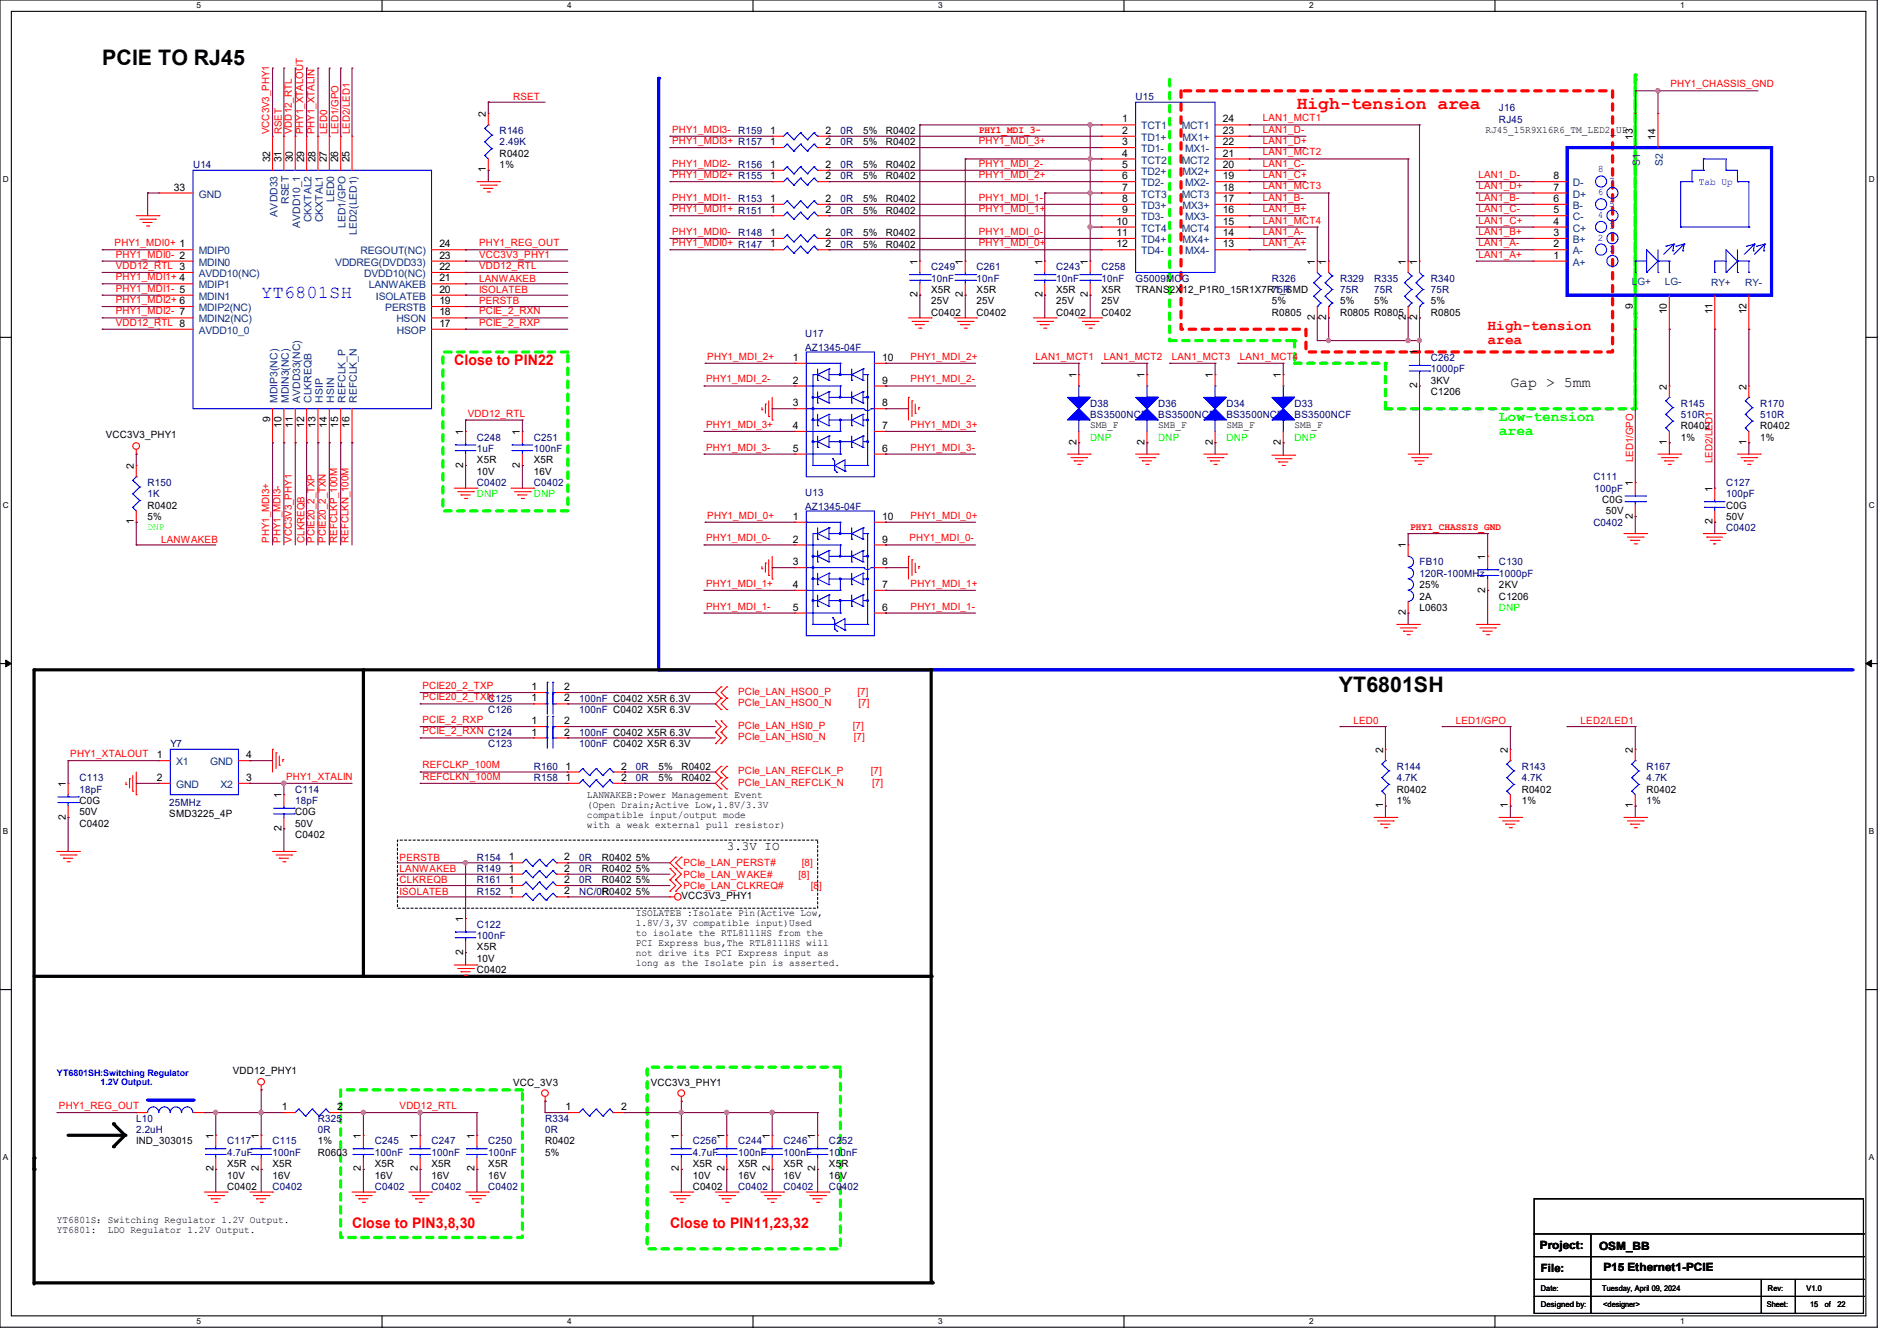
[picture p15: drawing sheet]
<svg xmlns="http://www.w3.org/2000/svg" width="297mm" height="210mm" viewBox="0 0 297 210" stroke-linecap="round" stroke-linejoin="round" font-family="sans-serif">
<defs><g id="words">
<g font-size="3.3">
<text x="16" y="10.2">PCIE TO RJ45</text>
<text x="209.6" y="108.4">YT6801SH</text>
</g>
<text font-size="2.8" fill="#f00" x="203" y="17.1">High-tension area</text>
<text font-size="2.8" fill="#00f" x="40.9" y="46.7">YT6801SH</text>
<g font-size="2.3" fill="#f00">
<text x="232.9" y="51.6">High-tension</text>
<text x="232.9" y="53.9">area</text>
<text x="71.1" y="57.2">Close to PIN22</text>
<text x="55.1" y="192.4">Close to PIN3,8,30</text>
<text x="104.9" y="192.4">Close to PIN11,23,32</text>
</g>
<g font-size="2.3" fill="#0f0">
<text x="234.7" y="65.9">Low-tension</text>
<text x="234.7" y="68.2">area</text>
</g>
<text font-size="2.3" x="236.5" y="60.5">Gap &gt; 5mm</text>
<text font-size="1.9" x="113.8" y="133.1">3.3V IO</text>
<g font-size="1.8">
<text x="241.1" y="195.6">Project:</text>
<text x="250.4" y="195.8">OSM_BB</text>
<text x="241.3" y="199.2">File:</text>
<text x="251" y="199">P15 Ethernet1-PCIE</text>
</g>
<g font-size="1.6" fill="#f00">
<text x="80.3" y="15.7">RSET</text>
<text x="261.5" y="13.7">PHY1_CHASSIS_GND</text>
<text x="42.1" y="21" transform="rotate(-90 42.1 21)">VCC3V3_PHY1</text>
<text x="44.1" y="21" transform="rotate(-90 44.1 21)">RSET</text>
<text x="45.7" y="21" transform="rotate(-90 45.7 21)">VDD12_RTL</text>
<text x="47.5" y="21" transform="rotate(-90 47.5 21)">PHY1_XTALOUT</text>
<text x="49.2" y="21" transform="rotate(-90 49.2 21)">PHY1_XTALIN</text>
<text x="51.2" y="21" transform="rotate(-90 51.2 21)">LED0</text>
<text x="53" y="21" transform="rotate(-90 53 21)">LED1/GPO</text>
<text x="54.8" y="21" transform="rotate(-90 54.8 21)">LED2/LED1</text>
<text x="105.2" y="20.8">PHY1_MDI3-</text>
<text x="105.2" y="22.6">PHY1_MDI3+ R157</text>
<text x="153.2" y="22.6">PHY1_MDI_3+</text>
<text x="153.2" y="20.8">PHY1_MDI_3-</text>
<text x="197.7" y="19">LAN1_MCT1</text>
<text x="197.7" y="20.8">LAN1_D-</text>
<text x="197.7" y="22.6">LAN1_D+</text>
<text x="105.2" y="26.1">PHY1_MDI2-</text>
<text x="105.2" y="27.9">PHY1_MDI2+ R155</text>
<text x="153.2" y="26.1">PHY1_MDI_2-</text>
<text x="153.2" y="27.9">PHY1_MDI_2+</text>
<text x="197.7" y="24.3">LAN1_MCT2</text>
<text x="197.7" y="26.1">LAN1_C-</text>
<text x="197.7" y="27.9">LAN1_C+</text>
<text x="197.7" y="29.7">LAN1_MCT3</text>
<text x="231.5" y="27.9">LAN1_D-</text>
<text x="231.5" y="29.7">LAN1_D+</text>
<text x="105.2" y="31.5">PHY1_MDI1-</text>
<text x="105.2" y="33.2">PHY1_MDI1+ R151</text>
<text x="153.2" y="31.5">PHY1_MDI_1-</text>
<text x="153.2" y="33.2">PHY1_MDI_1+</text>
<text x="197.7" y="31.5">LAN1_B-</text>
<text x="197.7" y="33.2">LAN1_B+</text>
<text x="197.7" y="35">LAN1_MCT4</text>
<text x="231.5" y="31.5">LAN1_B-</text>
<text x="231.5" y="33.2">LAN1_C-</text>
<text x="231.5" y="35">LAN1_C+</text>
<text x="17.9" y="38.6">PHY1_MDI0+ 1</text>
<text x="18.1" y="40.3">PHY1_MDI0- 2</text>
<text x="75" y="38.6">PHY1_REG_OUT</text>
<text x="75" y="40.3">VCC3V3_PHY1</text>
<text x="105.2" y="36.8">PHY1_MDI0-</text>
<text x="105.2" y="38.6">PHY1_MDI0+ R147</text>
<text x="153.2" y="36.8">PHY1_MDI_0-</text>
<text x="153.2" y="38.6">PHY1_MDI_0+</text>
<text x="197.7" y="36.8">LAN1_A-</text>
<text x="197.7" y="38.6">LAN1_A+</text>
<text x="231.5" y="36.8">LAN1_B+</text>
<text x="231.5" y="38.6">LAN1_A-</text>
<text x="231.5" y="40.3">LAN1_A+</text>
<text x="18.1" y="42.1">VDD12_RTL 3</text>
<text x="18.1" y="43.9">PHY1_MDI1+ 4</text>
<text x="18.1" y="45.7">PHY1_MDI1- 5</text>
<text x="18.1" y="47.5">PHY1_MDI2+ 6</text>
<text x="75" y="42.1">VDD12_RTL</text>
<text x="75" y="44.1">LANWAKEB</text>
<text x="75" y="45.9">ISOLATEB</text>
<text x="75" y="47.7">PERSTB</text>
<text x="18.1" y="49.2">PHY1_MDI2- 7</text>
<text x="18.1" y="51">VDD12_RTL 8</text>
<text x="75" y="49.2">PCIE_2_RXN</text>
<text x="75" y="51">PCIE_2_RXP</text>
<text x="110.6" y="59.9">PHY1_MDI_2-</text>
<text x="110.7" y="56.3">PHY1_MDI_2+</text>
<text x="142.6" y="56.3">PHY1_MDI_2+</text>
<text x="142.6" y="59.9">PHY1_MDI_2-</text>
<text x="162.1" y="56.3">LAN1_MCT1</text>
<text x="172.8" y="56.3">LAN1_MCT2</text>
<text x="183.5" y="56.3">LAN1_MCT3</text>
<text x="194.1" y="56.3">LAN1_MCT4</text>
<text x="73.2" y="65.2">VDD12_RTL</text>
<text x="110.6" y="67">PHY1_MDI_3+</text>
<text x="110.6" y="70.6">PHY1_MDI_3-</text>
<text x="142.6" y="67">PHY1_MDI_3+</text>
<text x="142.6" y="70.6">PHY1_MDI_3-</text>
<text x="255.7" y="72.4" transform="rotate(-90 255.7 72.4)">LED1/GPO</text>
<text x="268.1" y="72.6" transform="rotate(-90 268.1 72.6)">LED2/LED1</text>
<text x="110.7" y="81.2">PHY1_MDI_0+</text>
<text x="142.6" y="81.2">PHY1_MDI_0+</text>
<text x="220.8" y="83">PHY1_CHASSIS_GND</text>
<text x="25.2" y="85">LANWAKEB</text>
<text x="42.1" y="85" transform="rotate(-90 42.1 85)">PHY1_MDI3+</text>
<text x="43.9" y="85" transform="rotate(-90 43.9 85)">PHY1_MDI3-</text>
<text x="45.7" y="85" transform="rotate(-90 45.7 85)">VCC3V3_PHY1</text>
<text x="47.7" y="85" transform="rotate(-90 47.7 85)">CLKREQB</text>
<text x="49.2" y="85" transform="rotate(-90 49.2 85)">PCIE20_2_TXP</text>
<text x="51" y="85" transform="rotate(-90 51 85)">PCIE20_2_TXN</text>
<text x="52.8" y="85" transform="rotate(-90 52.8 85)">REFCLKP_100M</text>
<text x="54.6" y="85" transform="rotate(-90 54.6 85)">REFCLKN_100M</text>
<text x="110.6" y="84.8">PHY1_MDI_0-</text>
<text x="142.4" y="84.8">PHY1_MDI_0-</text>
<text x="110.6" y="91.9">PHY1_MDI_1+</text>
<text x="110.6" y="95.5">PHY1_MDI_1-</text>
<text x="142.6" y="91.9">PHY1_MDI_1+</text>
<text x="142.6" y="95.5">PHY1_MDI_1-</text>
<text x="66.1" y="107.9">PCIE20_2_TXP</text>
<text x="66.1" y="109.7">PCIE20_2_TXN</text>
<text x="66.1" y="113.2">PCIE_2_RXP</text>
<text x="115.6" y="108.8">PCIe_LAN_HSO0_P</text>
<text x="115.6" y="110.6">PCIe_LAN_HSO0_N</text>
<text x="134.2" y="108.8">[7]</text>
<text x="134.4" y="110.6">[7]</text>
<text x="211.9" y="113.5">LED0</text>
<text x="227.9" y="113.5">LED1/GPO</text>
<text x="247.5" y="113.5">LED2/LED1</text>
<text x="11" y="118.6">PHY1_XTALOUT</text>
<text x="66.1" y="115">PCIE_2_RXN C124</text>
<text x="115.6" y="114.2">PCIe_LAN_HSI0_P</text>
<text x="115.6" y="115.9">PCIe_LAN_HSI0_N</text>
<text x="133.5" y="114.2">[7]</text>
<text x="133.7" y="115.9">[7]</text>
<text x="44.8" y="122.1">PHY1_XTALIN</text>
<text x="66.1" y="120.4">REFCLKP_100M</text>
<text x="66.1" y="122.1">REFCLKN_100M</text>
<text x="115.6" y="121.3">PCIe_LAN_REFCLK_P</text>
<text x="115.6" y="123.1">PCIe_LAN_REFCLK_N</text>
<text x="136.4" y="121.3">[7]</text>
<text x="136.6" y="123.1">[7]</text>
<text x="62.6" y="134.8">PERSTB</text>
<text x="62.6" y="136.6">LANWAKEB</text>
<text x="107" y="135.7">PCIe_LAN_PERST#</text>
<text x="107" y="137.5">PCIe_LAN_WAKE#</text>
<text x="125" y="137.5">[8]</text>
<text x="125.5" y="135.7">[8]</text>
<text x="62.6" y="138.3">CLKREQB</text>
<text x="62.6" y="140.1">ISOLATEB</text>
<text x="107" y="139.2">PCIe_LAN_CLKREQ#</text>
<text x="127" y="139.2">[8]</text>
<text x="9.2" y="173.7">PHY1_REG_OUT</text>
<text x="62.6" y="173.7">VDD12_RTL</text>
</g>
<g font-size="1.6" fill="#000080">
<text x="177.8" y="15.7">U15</text>
<text x="234.7" y="17.4">J16</text>
<text x="78.2" y="21">R146</text>
<text x="78.2" y="22.8">2.49K</text>
<text x="115.6" y="21">R159</text>
<text x="131.6" y="22.8">0R</text>
<text x="131.6" y="21">0R</text>
<text x="234.7" y="19.2">RJ45</text>
<text x="30.2" y="26.3">U14</text>
<text x="115.6" y="26.3">R156</text>
<text x="131.6" y="26.3">0R</text>
<text x="131.6" y="28.1">0R</text>
<text x="115.6" y="31.7">R153</text>
<text x="131.6" y="31.7">0R</text>
<text x="131.6" y="33.4">0R</text>
<text x="115.6" y="37">R148</text>
<text x="131.6" y="37">0R</text>
<text x="131.6" y="38.8">0R</text>
<text x="145.8" y="42.3">C249</text>
<text x="145.8" y="44.1">10nF</text>
<text x="152.9" y="42.3">C261</text>
<text x="152.9" y="44.1">10nF</text>
<text x="165.4" y="42.3">C243</text>
<text x="165.4" y="44.1">10nF</text>
<text x="172.5" y="42.3">C258</text>
<text x="172.5" y="44.1">10nF</text>
<text x="177.8" y="44.1">G5009MCG</text>
<text x="199.1" y="44.1">R326</text>
<text x="199.1" y="45.9">75R</text>
<text x="209.8" y="44.1">R329</text>
<text x="209.8" y="45.9">75R</text>
<text x="215.1" y="44.1">R335</text>
<text x="215.1" y="45.9">75R</text>
<text x="224" y="44.1">R340</text>
<text x="224" y="45.9">75R</text>
<text x="126.1" y="52.8">U17</text>
<text x="126.1" y="54.9">AZ1345-04F</text>
<text x="224" y="56.6">C262</text>
<text x="224" y="58.3">1000pF</text>
<text x="170.7" y="63.7">D38</text>
<text x="170.7" y="65.4">BS3500NCF</text>
<text x="181.4" y="63.7">D36</text>
<text x="181.4" y="65.4">BS3500NCF</text>
<text x="192" y="63.7">D34</text>
<text x="192" y="65.4">BS3500NCF</text>
<text x="202.7" y="63.7">D33</text>
<text x="202.7" y="65.4">BS3500NCF</text>
<text x="263.1" y="63.7">R145</text>
<text x="263.1" y="65.4">510R</text>
<text x="275.6" y="63.7">R170</text>
<text x="275.6" y="65.4">510R</text>
<text x="74.7" y="69">C248</text>
<text x="74.7" y="70.8">1uF</text>
<text x="83.6" y="69">C251</text>
<text x="83.6" y="70.8">100nF</text>
<text x="23.1" y="76.1">R150</text>
<text x="23.1" y="77.9">1K</text>
<text x="74.7" y="76.1">C0402</text>
<text x="83.6" y="76.1">C0402</text>
<text x="126.1" y="77.7">U13</text>
<text x="249.5" y="75.2">C111</text>
<text x="249.6" y="77">100pF</text>
<text x="270.3" y="76.1">C127</text>
<text x="270.3" y="77.9">100pF</text>
<text x="126.1" y="79.8">AZ1345-04F</text>
<text x="249.5" y="82.3">C0402</text>
<text x="270.3" y="83.2">C0402</text>
<text x="222.2" y="88.6">FB10</text>
<text x="234.7" y="88.6">C130</text>
<text x="222.2" y="90.3">120R-100MHz</text>
<text x="234.7" y="90.3">1000pF</text>
<text x="76.5" y="111.7">C126</text>
<text x="76.5" y="109.9">C125</text>
<text x="90.7" y="111.7">100nF C0402 X5R 6.3V</text>
<text x="90.7" y="109.9">100nF C0402 X5R 6.3V</text>
<text x="26.7" y="117">Y7</text>
<text x="76.5" y="117">C123</text>
<text x="90.7" y="115.2">100nF C0402 X5R 6.3V</text>
<text x="90.7" y="117">100nF C0402 X5R 6.3V</text>
<text x="12.4" y="122.3">C113</text>
<text x="12.4" y="124.1">18pF</text>
<text x="46.2" y="124.1">C114</text>
<text x="46.2" y="125.9">18pF</text>
<text x="83.6" y="120.6">R160</text>
<text x="83.6" y="122.3">R158</text>
<text x="99.6" y="120.6">0R</text>
<text x="99.6" y="122.3">0R</text>
<text x="218.7" y="120.6">R144</text>
<text x="218.7" y="122.3">4.7K</text>
<text x="238.3" y="120.6">R143</text>
<text x="238.3" y="122.3">4.7K</text>
<text x="257.8" y="120.6">R167</text>
<text x="257.8" y="122.3">4.7K</text>
<text x="26.5" y="126.2">25MHz</text>
<text x="74.7" y="134.8">R154</text>
<text x="74.7" y="136.6">R149</text>
<text x="90.7" y="134.8">0R</text>
<text x="90.7" y="136.6">0R</text>
<text x="74.7" y="138.3">R161</text>
<text x="74.7" y="140.1">R152</text>
<text x="90.7" y="138.3">0R</text>
<text x="90.7" y="140.1">NC/0R0402 5%</text>
<text x="74.7" y="145.3">C122</text>
<text x="74.7" y="147.1">100nF</text>
<text x="21.3" y="175.7">L10</text>
<text x="21.3" y="177.5">2.2uH</text>
<text x="35.6" y="179.2">C117</text>
<text x="42.7" y="179.2">C115</text>
<text x="49.8" y="175.7">R325</text>
<text x="49.8" y="177.5">0R</text>
<text x="58.7" y="179.2">C245</text>
<text x="67.6" y="179.2">C247</text>
<text x="76.5" y="179.2">C250</text>
<text x="85.3" y="175.7">R334</text>
<text x="85.3" y="177.5">0R</text>
<text x="108.5" y="179.2">C256</text>
<text x="115.6" y="179.2">C244</text>
<text x="122.7" y="179.2">C246</text>
<text x="129.8" y="179.2">C252</text>
<text x="35.6" y="181">4.7uF</text>
<text x="42.7" y="181">100nF</text>
<text x="58.7" y="181">100nF</text>
<text x="67.6" y="181">100nF</text>
<text x="76.5" y="181">100nF</text>
<text x="108.5" y="181">4.7uF</text>
<text x="115.6" y="181">100nF</text>
<text x="122.7" y="181">100nF</text>
<text x="129.8" y="181">100nF</text>
<text x="42.7" y="186.3">C0402</text>
<text x="58.7" y="186.3">C0402</text>
<text x="67.6" y="186.3">C0402</text>
<text x="76.5" y="186.3">C0402</text>
<text x="115.6" y="186.3">C0402</text>
<text x="122.7" y="186.3">C0402</text>
<text x="129.8" y="186.3">C0402</text>
</g>
<g font-size="1.6">
<text x="76.1" y="18.3" transform="rotate(-90 76.1 18.3)">2</text>
<text x="120.6" y="22.7">1</text>
<text x="120.6" y="21">1</text>
<text x="129.2" y="22.7">2</text>
<text x="129.2" y="21">2</text>
<text x="135.1" y="22.8">5%</text>
<text x="135.1" y="21">5%</text>
<text x="138.7" y="22.8">R0402</text>
<text x="138.7" y="21">R0402</text>
<text x="175.7" y="22.7">3</text>
<text x="175.7" y="21">2</text>
<text x="175.7" y="19.2">1</text>
<text x="191.5" y="19.2">24</text>
<text x="191.5" y="21">23</text>
<text x="191.5" y="22.7">22</text>
<text x="232.6" y="20.8">RJ45_15R9X16R6_TM_LED2_UP</text>
<text x="255.7" y="21.9" transform="rotate(-90 255.7 21.9)">13</text>
<text x="259.2" y="21.9" transform="rotate(-90 259.2 21.9)">14</text>
<text x="27.2" y="29.8">33</text>
<text x="42.3" y="25.4" transform="rotate(-90 42.3 25.4)">32</text>
<text x="44.1" y="25.4" transform="rotate(-90 44.1 25.4)">31</text>
<text x="45.8" y="25.4" transform="rotate(-90 45.8 25.4)">30</text>
<text x="47.6" y="25.4" transform="rotate(-90 47.6 25.4)">29</text>
<text x="49.4" y="25.4" transform="rotate(-90 49.4 25.4)">28</text>
<text x="51.2" y="25.4" transform="rotate(-90 51.2 25.4)">27</text>
<text x="53" y="25.4" transform="rotate(-90 53 25.4)">26</text>
<text x="54.7" y="25.4" transform="rotate(-90 54.7 25.4)">25</text>
<text x="76.1" y="27" transform="rotate(-90 76.1 27)">1</text>
<text x="78.2" y="24.6">R0402</text>
<text x="78.2" y="26.3">1%</text>
<text x="120.6" y="26.3">1</text>
<text x="120.6" y="28.1">1</text>
<text x="129.2" y="26.3">2</text>
<text x="129.2" y="28.1">2</text>
<text x="135.1" y="26.3">5%</text>
<text x="135.1" y="28.1">5%</text>
<text x="138.7" y="26.3">R0402</text>
<text x="138.7" y="28.1">R0402</text>
<text x="175.7" y="29.8">7</text>
<text x="175.7" y="28.1">6</text>
<text x="175.7" y="26.3">5</text>
<text x="175.7" y="24.5">4</text>
<text x="191.5" y="24.5">21</text>
<text x="191.5" y="26.3">20</text>
<text x="191.5" y="28.1">19</text>
<text x="191.5" y="29.8">18</text>
<text x="243.2" y="29.8">7</text>
<text x="243.2" y="28.1">8</text>
<text x="120.6" y="31.6">1</text>
<text x="120.6" y="33.4">1</text>
<text x="129.2" y="31.6">2</text>
<text x="129.2" y="33.4">2</text>
<text x="135.1" y="31.7">5%</text>
<text x="135.1" y="33.4">5%</text>
<text x="138.7" y="31.7">R0402</text>
<text x="138.7" y="33.4">R0402</text>
<text x="174.8" y="35.2">10</text>
<text x="175.7" y="33.4">9</text>
<text x="175.7" y="31.6">8</text>
<text x="191.5" y="31.6">17</text>
<text x="191.5" y="33.4">16</text>
<text x="191.5" y="35.2">15</text>
<text x="243.2" y="35.2">4</text>
<text x="243.2" y="33.4">5</text>
<text x="243.2" y="31.6">6</text>
<text x="68.8" y="38.7">24</text>
<text x="68.8" y="40.5">23</text>
<text x="120.6" y="37">1</text>
<text x="120.6" y="38.7">1</text>
<text x="129.2" y="37">2</text>
<text x="129.2" y="38.7">2</text>
<text x="135.1" y="37">5%</text>
<text x="135.1" y="38.8">5%</text>
<text x="138.7" y="37">R0402</text>
<text x="138.7" y="38.8">R0402</text>
<text x="143.6" y="41.4" transform="rotate(-90 143.6 41.4)">1</text>
<text x="150.8" y="41.4" transform="rotate(-90 150.8 41.4)">1</text>
<text x="163.2" y="41.4" transform="rotate(-90 163.2 41.4)">1</text>
<text x="170.3" y="41.4" transform="rotate(-90 170.3 41.4)">1</text>
<text x="174.8" y="38.7">12</text>
<text x="174.8" y="37">11</text>
<text x="191.5" y="37">14</text>
<text x="191.5" y="38.7">13</text>
<text x="205.9" y="41.4" transform="rotate(-90 205.9 41.4)">1</text>
<text x="207.6" y="41.4" transform="rotate(-90 207.6 41.4)">1</text>
<text x="220.1" y="41.4" transform="rotate(-90 220.1 41.4)">1</text>
<text x="221.9" y="41.4" transform="rotate(-90 221.9 41.4)">1</text>
<text x="243.2" y="40.5">1</text>
<text x="243.2" y="38.7">2</text>
<text x="243.2" y="37">3</text>
<text x="68.8" y="42.3">22</text>
<text x="68.8" y="45.8">20</text>
<text x="68.8" y="47.6">19</text>
<text x="68.8" y="44.1">21</text>
<text x="143.6" y="46.6" transform="rotate(-90 143.6 46.6)">2</text>
<text x="145.8" y="45.9">X5R</text>
<text x="145.8" y="47.7">25V</text>
<text x="150.8" y="46.6" transform="rotate(-90 150.8 46.6)">2</text>
<text x="152.9" y="45.9">X5R</text>
<text x="152.9" y="47.7">25V</text>
<text x="163.2" y="46.6" transform="rotate(-90 163.2 46.6)">2</text>
<text x="165.4" y="45.9">X5R</text>
<text x="165.4" y="47.7">25V</text>
<text x="170.3" y="46.6" transform="rotate(-90 170.3 46.6)">2</text>
<text x="172.5" y="45.9">X5R</text>
<text x="172.5" y="47.7">25V</text>
<text x="177.8" y="45.9">TRANS2X12_P1R0_15R1X7R1_SMD</text>
<text x="199.1" y="47.7">5%</text>
<text x="209.8" y="47.7">5%</text>
<text x="215.1" y="47.7">5%</text>
<text x="224" y="47.7">5%</text>
<text x="68.8" y="51.2">17</text>
<text x="68.8" y="49.4">18</text>
<text x="145.8" y="49.4">C0402</text>
<text x="152.9" y="49.4">C0402</text>
<text x="165.4" y="49.4">C0402</text>
<text x="172.5" y="49.4">C0402</text>
<text x="199.1" y="49.4">R0805</text>
<text x="205.9" y="50.1" transform="rotate(-90 205.9 50.1)">2</text>
<text x="207.6" y="50.1" transform="rotate(-90 207.6 50.1)">2</text>
<text x="209.8" y="49.4">R0805 R0805</text>
<text x="220.1" y="50.1" transform="rotate(-90 220.1 50.1)">2</text>
<text x="221.9" y="50.1" transform="rotate(-90 221.9 50.1)">2</text>
<text x="224" y="49.4">R0805</text>
<text x="255.7" y="48.3" transform="rotate(-90 255.7 48.3)">9</text>
<text x="261" y="49.2" transform="rotate(-90 261 49.2)">10</text>
<text x="268.1" y="49.2" transform="rotate(-90 268.1 49.2)">11</text>
<text x="273.4" y="49.2" transform="rotate(-90 273.4 49.2)">12</text>
<text x="124.1" y="56.5">1</text>
<text x="138.1" y="56.5">10</text>
<text x="168.5" y="59.2" transform="rotate(-90 168.5 59.2)">1</text>
<text x="179.2" y="59.2" transform="rotate(-90 179.2 59.2)">1</text>
<text x="189.9" y="59.2" transform="rotate(-90 189.9 59.2)">1</text>
<text x="200.5" y="59.2" transform="rotate(-90 200.5 59.2)">1</text>
<text x="221.9" y="55.7" transform="rotate(-90 221.9 55.7)">1</text>
<text x="124.1" y="60.1">2</text>
<text x="124.1" y="63.6">3</text>
<text x="138.1" y="60.1">9</text>
<text x="138.1" y="63.6">8</text>
<text x="221.9" y="60.8" transform="rotate(-90 221.9 60.8)">2</text>
<text x="224" y="61.9">C1206</text>
<text x="224" y="60.1">3KV</text>
<text x="261" y="61" transform="rotate(-90 261 61)">2</text>
<text x="273.4" y="61" transform="rotate(-90 273.4 61)">2</text>
<text x="16.6" y="68.7">VCC3V3_PHY1</text>
<text x="42.3" y="66.1" transform="rotate(-90 42.3 66.1)">9</text>
<text x="44.1" y="67" transform="rotate(-90 44.1 67)">10</text>
<text x="45.8" y="67" transform="rotate(-90 45.8 67)">11</text>
<text x="47.6" y="67" transform="rotate(-90 47.6 67)">12</text>
<text x="49.4" y="67" transform="rotate(-90 49.4 67)">13</text>
<text x="51.2" y="67" transform="rotate(-90 51.2 67)">14</text>
<text x="53" y="67" transform="rotate(-90 53 67)">15</text>
<text x="54.7" y="67" transform="rotate(-90 54.7 67)">16</text>
<text x="72.5" y="68.1" transform="rotate(-90 72.5 68.1)">1</text>
<text x="81.4" y="68.1" transform="rotate(-90 81.4 68.1)">1</text>
<text x="124.1" y="67.2">4</text>
<text x="124.1" y="70.7">5</text>
<text x="138.1" y="70.7">6</text>
<text x="138.1" y="67.2">7</text>
<text x="168.5" y="69.7" transform="rotate(-90 168.5 69.7)">2</text>
<text x="170.7" y="67">SMB_F</text>
<text x="179.2" y="69.7" transform="rotate(-90 179.2 69.7)">2</text>
<text x="181.4" y="67">SMB_F</text>
<text x="189.9" y="69.7" transform="rotate(-90 189.9 69.7)">2</text>
<text x="192" y="67">SMB_F</text>
<text x="200.5" y="69.7" transform="rotate(-90 200.5 69.7)">2</text>
<text x="202.7" y="67">SMB_F</text>
<text x="261" y="69.7" transform="rotate(-90 261 69.7)">1</text>
<text x="263.1" y="67.2">R0402</text>
<text x="263.1" y="69">1%</text>
<text x="273.4" y="69.7" transform="rotate(-90 273.4 69.7)">1</text>
<text x="275.6" y="67.2">R0402</text>
<text x="275.6" y="69">1%</text>
<text x="21" y="73.4" transform="rotate(-90 21 73.4)">2</text>
<text x="72.5" y="73.2" transform="rotate(-90 72.5 73.2)">2</text>
<text x="74.7" y="72.6">X5R</text>
<text x="74.7" y="74.3">10V</text>
<text x="81.4" y="73.2" transform="rotate(-90 81.4 73.2)">2</text>
<text x="83.6" y="72.6">X5R</text>
<text x="83.6" y="74.3">16V</text>
<text x="255.7" y="76.1" transform="rotate(-90 255.7 76.1)">1</text>
<text x="268.1" y="77" transform="rotate(-90 268.1 77)">1</text>
<text x="21" y="82.1" transform="rotate(-90 21 82.1)">1</text>
<text x="23.1" y="79.7">R0402</text>
<text x="23.1" y="81.4">5%</text>
<text x="124.1" y="81.4">1</text>
<text x="138.1" y="81.4">10</text>
<text x="250.9" y="78.8">C0G</text>
<text x="251.4" y="80.6">50V</text>
<text x="255.7" y="81.2" transform="rotate(-90 255.7 81.2)">2</text>
<text x="268.1" y="82.1" transform="rotate(-90 268.1 82.1)">2</text>
<text x="270.3" y="79.7">C0G</text>
<text x="270.3" y="81.4">50V</text>
<text x="124.1" y="85">2</text>
<text x="124.1" y="88.5">3</text>
<text x="138.1" y="85">9</text>
<text x="138.1" y="88.5">8</text>
<text x="220.1" y="85.9" transform="rotate(-90 220.1 85.9)">1</text>
<text x="232.5" y="87.7" transform="rotate(-90 232.5 87.7)">1</text>
<text x="124.1" y="92.1">4</text>
<text x="124.1" y="95.6">5</text>
<text x="138.1" y="95.6">6</text>
<text x="138.1" y="92.1">7</text>
<text x="222.2" y="95.7">L0603</text>
<text x="222.2" y="93.9">2A</text>
<text x="222.2" y="92.1">25%</text>
<text x="232.5" y="92.8" transform="rotate(-90 232.5 92.8)">2</text>
<text x="234.7" y="93.9">C1206</text>
<text x="234.7" y="92.1">2KV</text>
<text x="220.1" y="96.3" transform="rotate(-90 220.1 96.3)">2</text>
<text x="83.2" y="109.9">1</text>
<text x="83.2" y="113.4">1</text>
<text x="83.2" y="108.1">1</text>
<text x="88.3" y="109.9">2</text>
<text x="88.3" y="113.4">2</text>
<text x="88.3" y="108.1">2</text>
<text x="24.6" y="118.7">1</text>
<text x="38.6" y="118.7">4</text>
<text x="83.2" y="115.2">1</text>
<text x="88.3" y="115.2">2</text>
<text x="216.5" y="117.9" transform="rotate(-90 216.5 117.9)">2</text>
<text x="236.1" y="117.9" transform="rotate(-90 236.1 117.9)">2</text>
<text x="255.7" y="117.9" transform="rotate(-90 255.7 117.9)">2</text>
<text x="10.3" y="123.2" transform="rotate(-90 10.3 123.2)">1</text>
<text x="12.4" y="125.9">C0G</text>
<text x="24.6" y="122.3">2</text>
<text x="38.6" y="122.3">3</text>
<text x="44.1" y="125" transform="rotate(-90 44.1 125)">1</text>
<text x="88.6" y="120.5">1</text>
<text x="88.6" y="122.3">1</text>
<text x="91.9" y="125">LANWAKEB:Power Management Event</text>
<text x="97.2" y="120.5">2</text>
<text x="97.2" y="122.3">2</text>
<text x="103.1" y="120.6">5%</text>
<text x="103.1" y="122.3">5%</text>
<text x="106.7" y="120.6">R0402</text>
<text x="106.7" y="122.3">R0402</text>
<text x="218.7" y="124.1">R0402</text>
<text x="218.7" y="125.9">1%</text>
<text x="238.3" y="124.1">R0402</text>
<text x="238.3" y="125.9">1%</text>
<text x="257.8" y="124.1">R0402</text>
<text x="257.8" y="125.9">1%</text>
<text x="10.3" y="128.4" transform="rotate(-90 10.3 128.4)">2</text>
<text x="12.4" y="129.5">C0402</text>
<text x="12.4" y="127.7">50V</text>
<text x="26.5" y="128">SMD3225_4P</text>
<text x="44.1" y="130.1" transform="rotate(-90 44.1 130.1)">2</text>
<text x="46.2" y="131.2">C0402</text>
<text x="46.2" y="127.7">C0G</text>
<text x="46.2" y="129.5">50V</text>
<text x="91.9" y="126.5">(Open Drain;Active Low,1.8V/3.3V</text>
<text x="91.9" y="128.1">compatible input/output mode</text>
<text x="91.9" y="129.7">with a weak external pull resistor)</text>
<text x="216.5" y="126.6" transform="rotate(-90 216.5 126.6)">1</text>
<text x="236.1" y="126.6" transform="rotate(-90 236.1 126.6)">1</text>
<text x="255.7" y="126.6" transform="rotate(-90 255.7 126.6)">1</text>
<text x="79.7" y="134.7">1</text>
<text x="79.7" y="136.5">1</text>
<text x="88.3" y="134.7">2</text>
<text x="88.3" y="136.5">2</text>
<text x="94.2" y="134.8">R0402 5%</text>
<text x="94.2" y="136.6">R0402 5%</text>
<text x="79.7" y="138.3">1</text>
<text x="79.7" y="140.1">1</text>
<text x="88.3" y="138.3">2</text>
<text x="88.3" y="140.1">2</text>
<text x="94.2" y="138.3">R0402 5%</text>
<text x="99.6" y="143.5">ISOLATEB :Isolate Pin(Active Low,</text>
<text x="106.7" y="140.8">VCC3V3_PHY1</text>
<text x="72.5" y="149.5" transform="rotate(-90 72.5 149.5)">2</text>
<text x="72.5" y="144.4" transform="rotate(-90 72.5 144.4)">1</text>
<text x="74.7" y="148.8">X5R</text>
<text x="99.6" y="145">1.8V/3,3V compatible input)Used</text>
<text x="99.6" y="146.6">to isolate the RTL8111HS from the</text>
<text x="99.6" y="148.2">PCI Express bus,The RTL8111HS will</text>
<text x="99.6" y="149.7">not drive its PCI Express input as</text>
<text x="74.7" y="152.4">C0402</text>
<text x="74.7" y="150.6">10V</text>
<text x="99.6" y="151.3">long as the Isolate pin is asserted.</text>
<text x="36.4" y="168.2">VDD12_PHY1</text>
<text x="44.1" y="173.9">1</text>
<text x="52.8" y="173.9">2</text>
<text x="80.3" y="170">VCC_3V3</text>
<text x="88.6" y="173.9">1</text>
<text x="97.2" y="173.9">2</text>
<text x="101.9" y="170">VCC3V3_PHY1</text>
<text x="21.3" y="179.2">IND_303015</text>
<text x="33.4" y="178.3" transform="rotate(-90 33.4 178.3)">1</text>
<text x="40.5" y="178.3" transform="rotate(-90 40.5 178.3)">1</text>
<text x="49.8" y="179.2">1%</text>
<text x="56.5" y="178.3" transform="rotate(-90 56.5 178.3)">1</text>
<text x="65.4" y="178.3" transform="rotate(-90 65.4 178.3)">1</text>
<text x="74.3" y="178.3" transform="rotate(-90 74.3 178.3)">1</text>
<text x="85.3" y="179.2">R0402</text>
<text x="106.3" y="178.3" transform="rotate(-90 106.3 178.3)">1</text>
<text x="113.4" y="178.3" transform="rotate(-90 113.4 178.3)">1</text>
<text x="120.5" y="178.3" transform="rotate(-90 120.5 178.3)">1</text>
<text x="127.6" y="178.3" transform="rotate(-90 127.6 178.3)">1</text>
<text x="33.4" y="183.5" transform="rotate(-90 33.4 183.5)">2</text>
<text x="35.6" y="182.8">X5R</text>
<text x="35.6" y="184.6">10V</text>
<text x="40.5" y="183.5" transform="rotate(-90 40.5 183.5)">2</text>
<text x="42.7" y="182.8">X5R</text>
<text x="42.7" y="184.6">16V</text>
<text x="49.8" y="181">R0603</text>
<text x="56.5" y="183.5" transform="rotate(-90 56.5 183.5)">2</text>
<text x="58.7" y="182.8">X5R</text>
<text x="58.7" y="184.6">16V</text>
<text x="65.4" y="183.5" transform="rotate(-90 65.4 183.5)">2</text>
<text x="67.6" y="182.8">X5R</text>
<text x="67.6" y="184.6">16V</text>
<text x="74.3" y="183.5" transform="rotate(-90 74.3 183.5)">2</text>
<text x="76.5" y="182.8">X5R</text>
<text x="76.5" y="184.6">16V</text>
<text x="85.3" y="181">5%</text>
<text x="106.3" y="183.5" transform="rotate(-90 106.3 183.5)">2</text>
<text x="108.5" y="182.8">X5R</text>
<text x="108.5" y="184.6">10V</text>
<text x="113.4" y="183.5" transform="rotate(-90 113.4 183.5)">2</text>
<text x="115.6" y="182.8">X5R</text>
<text x="115.6" y="184.6">16V</text>
<text x="120.5" y="183.5" transform="rotate(-90 120.5 183.5)">2</text>
<text x="122.7" y="182.8">X5R</text>
<text x="122.7" y="184.6">16V</text>
<text x="127.6" y="183.5" transform="rotate(-90 127.6 183.5)">2</text>
<text x="129.8" y="182.8">X5R</text>
<text x="129.8" y="184.6">16V</text>
<text x="8.9" y="191.5">YT6801S：Switching Regulator 1.2V Output.</text>
<text x="35.6" y="186.3">C0402</text>
<text x="108.5" y="186.3">C0402</text>
<text x="8.9" y="193">YT6801:</text>
<text x="16.9" y="193">LDO Regulator 1.2V Output.</text>
</g>
<g font-size="1.6" fill="#004080">
<text x="178.7" y="23.8">TD1-</text>
<text x="178.7" y="22.1">TD1+</text>
<text x="178.7" y="20.3">TCT1</text>
<text x="185" y="20.3">MCT1</text>
<text x="185.2" y="22.1">MX1+</text>
<text x="185.5" y="23.8">MX1-</text>
<text x="178.7" y="29.2">TD2-</text>
<text x="178.7" y="27.4">TD2+</text>
<text x="178.7" y="25.6">TCT2</text>
<text x="185" y="25.6">MCT2</text>
<text x="185.2" y="27.4">MX2+</text>
<text x="185.5" y="29.2">MX2-</text>
<text x="246.2" y="29.2">D-</text>
<text x="256.8" y="26" transform="rotate(-90 256.8 26)">S1</text>
<text x="260.4" y="26" transform="rotate(-90 260.4 26)">S2</text>
<text x="31.1" y="30.9">GND</text>
<text x="43.4" y="33.9" transform="rotate(-90 43.4 33.9)">AVDD33</text>
<text x="45.2" y="32" transform="rotate(-90 45.2 32)">RSET</text>
<text x="47" y="35.7" transform="rotate(-90 47 35.7)">AVDD10_1</text>
<text x="48.8" y="34.8" transform="rotate(-90 48.8 34.8)">CKXTAL2</text>
<text x="50.5" y="34.8" transform="rotate(-90 50.5 34.8)">CKXTAL1</text>
<text x="52.3" y="31.6" transform="rotate(-90 52.3 31.6)">LED0</text>
<text x="54.1" y="35.7" transform="rotate(-90 54.1 35.7)">LED1/GPO</text>
<text x="178.7" y="34.5">TD3-</text>
<text x="178.7" y="32.7">TD3+</text>
<text x="178.7" y="30.9">TCT3</text>
<text x="185" y="30.9">MCT3</text>
<text x="185.2" y="32.7">MX3+</text>
<text x="185.5" y="34.5">MX3-</text>
<text x="246.2" y="34.5">C-</text>
<text x="246.2" y="32.7">B-</text>
<text x="246.2" y="30.9">D+</text>
<text x="31.1" y="39.8">MDIP0</text>
<text x="31.1" y="41.6">MDIN0</text>
<text x="52.5" y="41.6">VDDREG(DVDD33)</text>
<text x="55.9" y="36.8" transform="rotate(-90 55.9 36.8)">LED2(LED1)</text>
<text x="56.4" y="39.8">REGOUT(NC)</text>
<text x="178.7" y="39.8">TD4-</text>
<text x="178.7" y="38.1">TD4+</text>
<text x="178.7" y="36.3">TCT4</text>
<text x="185" y="36.3">MCT4</text>
<text x="185.2" y="38.1">MX4+</text>
<text x="185.5" y="39.8">MX4-</text>
<text x="246.2" y="41.6">A+</text>
<text x="246.2" y="39.8">A-</text>
<text x="246.2" y="38.1">B+</text>
<text x="246.2" y="36.3">C+</text>
<text x="31.1" y="43.4">AVDD10(NC)</text>
<text x="31.1" y="45.2">MDIP1</text>
<text x="31.1" y="46.9">MDIN1</text>
<text x="57" y="43.4">DVDD10(NC)</text>
<text x="57.7" y="45.2">LANWAKEB</text>
<text x="58.8" y="46.9">ISOLATEB</text>
<text x="255.5" y="44.7">LG+</text>
<text x="260.6" y="44.7">LG-</text>
<text x="267.9" y="44.8">RY+</text>
<text x="273.3" y="44.8">RY-</text>
<text x="31.1" y="52.3">AVDD10_0</text>
<text x="31.1" y="48.7">MDIP2(NC)</text>
<text x="31.1" y="50.5">MDIN2(NC)</text>
<text x="60.3" y="48.7">PERSTB</text>
<text x="62.1" y="50.5">HSON</text>
<text x="62.1" y="52.3">HSOP</text>
<text x="43.4" y="63.1" transform="rotate(-90 43.4 63.1)">MDIP3(NC)</text>
<text x="45.2" y="63.1" transform="rotate(-90 45.2 63.1)">MDIN3(NC)</text>
<text x="47" y="63.1" transform="rotate(-90 47 63.1)">AVDD33(NC)</text>
<text x="48.8" y="63.1" transform="rotate(-90 48.8 63.1)">CLKREQB</text>
<text x="50.5" y="63.1" transform="rotate(-90 50.5 63.1)">HSIP</text>
<text x="52.3" y="63.1" transform="rotate(-90 52.3 63.1)">HSIN</text>
<text x="54.1" y="63.1" transform="rotate(-90 54.1 63.1)">REFCLK_P</text>
<text x="55.9" y="63.1" transform="rotate(-90 55.9 63.1)">REFCLK_N</text>
<text x="27.6" y="119.8">X1</text>
<text x="32.9" y="119.8">GND</text>
<text x="27.6" y="123.4">GND</text>
<text x="34.5" y="123.4">X2</text>
</g>
<g font-size="1.6" fill="#00f">
<text x="250.1" y="27">8</text>
<text x="251.9" y="28.8">7</text>
<text x="266" y="29">Tab Up</text>
<text x="250.1" y="30.6">6</text>
<text x="250.1" y="34.1">4</text>
<text x="251.9" y="35.9">3</text>
<text x="251.9" y="32.3">5</text>
<text x="250.1" y="37.7">2</text>
<text x="251.9" y="39.5">1</text>
</g>
<g font-size="1.6" fill="#0f0">
<text x="170.7" y="69">DNP</text>
<text x="181.4" y="69">DNP</text>
<text x="192" y="69">DNP</text>
<text x="202.7" y="69">DNP</text>
<text x="74.7" y="77.9">DNP</text>
<text x="83.6" y="77.9">DNP</text>
<text x="23.1" y="83">DNP</text>
<text x="234.7" y="95.7">DNP</text>
</g>
<g font-size="1.4" fill="#00f">
<text x="8.9" y="168.4">YT6801SH:Switching Regulator</text>
<text x="15.7" y="169.9">1.2V Output.</text>
</g>
<g font-size="1.3">
<text x="30.8" y="1.3">5</text>
<text x="88.8" y="1.3">4</text>
<text x="146.9" y="1.3">3</text>
<text x="205" y="1.3">2</text>
<text x="263.1" y="1.3">1</text>
<text x=".5" y="28.4">D</text>
<text x="292.6" y="28.4">D</text>
<text x=".5" y="79.5">C</text>
<text x="292.6" y="79.5">C</text>
<text x=".5" y="130.6">B</text>
<text x="292.6" y="130.6">B</text>
<text x=".5" y="181.7">A</text>
<text x="292.6" y="181.7">A</text>
<text x="30.8" y="207.4">5</text>
<text x="88.8" y="207.4">4</text>
<text x="146.9" y="207.4">3</text>
<text x="205" y="207.4">2</text>
<text x="263.1" y="207.4">1</text>
</g>
<g font-size="1.2">
<text x="241.3" y="202.2">Date:</text>
<text x="250.9" y="202.2">Tuesday, April 09, 2024</text>
<text x="276.8" y="202.2">Rev:</text>
<text x="282.9" y="202.2">V1.0</text>
<text x="241.3" y="204.7">Designed by:</text>
<text x="251" y="204.7">&lt;designer&gt;</text>
<text x="276.6" y="204.7">Sheet:</text>
<text x="283.4" y="204.7">15</text>
<text x="285.7" y="204.7">of</text>
<text x="287.7" y="204.7">22</text>
</g>
</g></defs>
<path d="M0 0h293.9v207.9h-293.9zM1.8 1.8h290.3v204.3h-290.3z" fill="none" stroke="#000" stroke-width=".17"/>
<g fill="#fff">
<path d="M30.8 .2h.7v1.4h-.7z"/>
<path d="M30.8 206.2h.7v1.4h-.7z"/>
</g>
<path d="M59.8 0v1.8M59.8 206.1v1.8" fill="none" stroke="#000" stroke-width=".17"/>
<g fill="#fff">
<path d="M88.8 .2h.7v1.4h-.7z"/>
<path d="M88.8 206.2h.7v1.4h-.7z"/>
</g>
<path d="M117.9 0v1.8M117.9 206.1v1.8" fill="none" stroke="#000" stroke-width=".17"/>
<g fill="#fff">
<path d="M146.9 .2h.7v1.4h-.7z"/>
<path d="M146.9 206.2h.7v1.4h-.7z"/>
</g>
<path d="M176 0v1.8M176 206.1v1.8" fill="none" stroke="#000" stroke-width=".17"/>
<g fill="#fff">
<path d="M205 .2h.7v1.4h-.7z"/>
<path d="M205 206.2h.7v1.4h-.7z"/>
</g>
<path d="M234.1 0v1.8M234.1 206.1v1.8" fill="none" stroke="#000" stroke-width=".17"/>
<g fill="#fff">
<path d="M263.1 .2h.6v1.4h-.6z"/>
<path d="M263.1 206.2h.6v1.4h-.6z"/>
<path d="M.5 27.3h.9v1.4h-.9z"/>
<path d="M292.6 27.3h.9v1.4h-.9z"/>
<path d="M.5 78.4h.9v1.4h-.9z"/>
<path d="M292.6 78.4h.9v1.4h-.9z"/>
</g>
<path d="M0 52.8h1.8M292.1 52.8h1.8" fill="none" stroke="#000" stroke-width=".17"/>
<g fill="#fff">
<path d="M.5 129.5h.8v1.4h-.8z"/>
<path d="M292.6 129.5h.8v1.4h-.8z"/>
</g>
<path d="M0 103.9h1.8M292.1 103.9h1.8" fill="none" stroke="#000" stroke-width=".17"/>
<path d="M.9 103.4l.9 .5-.9 .5zM292.1 103.9l.9-.5v1z" fill="#000" stroke="#000" stroke-width=".16"/>
<g fill="#fff">
<path d="M.5 180.5h.8v1.4h-.8z"/>
<path d="M292.6 180.5h.8v1.4h-.8z"/>
</g>
<path d="M0 155h1.8M292.1 155h1.8" fill="none" stroke="#000" stroke-width=".17"/>
<path d="M183.1 12.4v40.9" fill="none" stroke="#0f0" stroke-width=".51" stroke-dasharray="1"/>
<circle cx="183.1" cy="53.3" r=".25" fill="#0f0" stroke-dasharray="1"/>
<path d="M256 49.8v-37.4" fill="none" stroke="#0f0" stroke-width=".51" stroke-dasharray="1"/>
<circle cx="256" cy="12.4" r=".25" fill="#0f0" stroke-dasharray="1"/>
<path d="M184.9 14.2h67.6v40.9h-48v-3.5h-19.6z" fill="none" stroke="#f00" stroke-width=".51" stroke-dasharray="1"/>
<path d="M256 64v-14.2" fill="none" stroke="#0f0" stroke-width=".51" stroke-dasharray="1"/>
<circle cx="256" cy="49.8" r=".25" fill="#0f0" stroke-dasharray="1"/>
<path d="M183.1 53.3h19.6" fill="none" stroke="#0f0" stroke-width=".51" stroke-dasharray="1"/>
<circle cx="202.7" cy="53.3" r=".25" fill="#0f0" stroke-dasharray="1"/>
<path d="M202.7 53.3v3.6" fill="none" stroke="#0f0" stroke-width=".51" stroke-dasharray="1"/>
<circle cx="202.7" cy="56.9" r=".25" fill="#0f0" stroke-dasharray="1"/>
<path d="M202.7 56.9h14.2" fill="none" stroke="#0f0" stroke-width=".51" stroke-dasharray="1"/>
<circle cx="216.9" cy="56.9" r=".25" fill="#0f0" stroke-dasharray="1"/>
<path d="M216.9 56.9v7.1" fill="none" stroke="#0f0" stroke-width=".51" stroke-dasharray="1"/>
<circle cx="216.9" cy="64" r=".25" fill="#0f0" stroke-dasharray="1"/>
<path d="M216.9 64h39.1" fill="none" stroke="#0f0" stroke-width=".51" stroke-dasharray="1"/>
<circle cx="256" cy="64" r=".25" fill="#0f0" stroke-dasharray="1"/>
<path d="M103.1 104.9h187.1" fill="none" stroke="#00f" stroke-width=".51"/>
<circle cx="103.1" cy="104.9" r=".25" fill="#00f"/>
<path d="M103.1 12.3v92.4" fill="none" stroke="#00f" stroke-width=".51"/>
<circle cx="103.1" cy="12.3" r=".25" fill="#00f"/>
<path d="M256 49.1v-37.4" fill="none" stroke="#0f0" stroke-width=".51" stroke-dasharray="1"/>
<circle cx="256" cy="11.7" r=".25" fill="#0f0" stroke-dasharray="1"/>
<path d="M256 63.3v-14.2" fill="none" stroke="#0f0" stroke-width=".51" stroke-dasharray="1"/>
<circle cx="256" cy="49.1" r=".25" fill="#0f0" stroke-dasharray="1"/>
<path d="M56.9 104.9v48M5.3 152.9h140.5M10.7 177.8h8.9M17.8 176l1.8 1.8M19.6 177.8l-1.8 1.8M5.3 200.9h140.7M145.8 200.7v-95.8h-140.5v96.2" fill="none" stroke="#000" stroke-width=".51"/>
<g fill="#000">
<circle cx="145.8" cy="104.9" r=".25"/>
<circle cx="56.9" cy="152.9" r=".25"/>
<circle cx="145.8" cy="152.9" r=".25"/>
<circle cx="17.8" cy="179.6" r=".25"/>
<circle cx="17.8" cy="176" r=".25"/>
<circle cx="19.6" cy="177.8" r=".25"/>
<circle cx="5.3" cy="183.1" r=".25"/>
<circle cx="5.3" cy="181.4" r=".25"/>
<circle cx="145.8" cy="200.7" r=".25"/>
<circle cx="146" cy="200.9" r=".25"/>
</g>
<path d="M62.2 131.6h65.8v10.6h-65.8z" fill="none" stroke="#000" stroke-width=".17" stroke-dasharray=".3 .3"/>
<path d="M69.3 55.1h19.6v24.9h-19.6zM53.3 170.7h28.5v23.1h-28.5zM101.3 167.1h30.3v28.5h-30.3z" fill="none" stroke="#0f0" stroke-width=".51" stroke-dasharray="1 1"/>
<g fill="none" stroke="#f00" stroke-width=".17">
<path d="M76.5 17.8h.1M76.5 17.8v1.8M172.5 19.6h.1M172.5 19.6h5.3M190.2 19.6h5.4M195.6 19.6h.1M256 17.8h.1M256 17.8v5.3M259.6 17.8h.1M259.6 17.8v5.3M21.3 33.8h3.6M21.9 34.3h2.4"/>
<path d="M22.4 34.8h.1M22.4 34.8h1.4M22.9 35.4h.4M23.3 35.4h.1M24.3 34.3h.1M24.9 33.8h.1M24.9 39.1h.1M24.9 30.2h.1M24.9 39.1h5.3M24.9 30.2h5.3M42.7 21.3h.1M42.7 21.3v5.4"/>
<path d="M44.4 21.3h.1M44.4 21.3v5.4M46.2 21.3h.1M46.2 21.3v5.4M48 21.3h.1M48 21.3v5.4M49.8 21.3h.1M49.8 21.3v5.4M51.6 21.3h.1M51.6 21.3v5.4M53.3 21.3h.1M53.3 21.3v5.4"/>
<path d="M55.1 21.3h.1M55.1 21.3v5.4M67.6 39.1h5.3M72.9 39.1h.1M74.7 28.4h3.5M75.2 29h2.5M75.7 29.5h.1M75.7 29.5h1.5M76.3 30.1h.3M76.5 26.7h.1M76.5 24.9v1.8M76.6 30.1h.1"/>
<path d="M77.7 29h.1M78.2 28.4h.1M120.9 37.3h.1M120.9 26.7h.1M120.9 32h.1M120.9 39.1h.1M120.9 23.1h.1M120.9 33.8h.1M120.9 33.8h1.8M120.9 37.3h1.8M120.9 26.7h1.8M120.9 32h1.8"/>
<path d="M120.9 39.1h1.8M120.9 23.1h1.8M128 33.8h1.8M128 37.3h1.8M128 26.7h1.8M128 32h1.8M128 39.1h1.8M128 23.1h1.8M129.8 37.3h.1M129.8 26.7h.1M129.8 32h.1M129.8 39.1h.1"/>
<path d="M129.8 23.1h.1M129.8 33.8h.1M172.5 39.1h.1M172.5 37.3h.1M172.5 35.6h.1M172.5 33.8h.1M172.5 32h.1M172.5 30.2h.1M172.5 28.4h.1M172.5 26.7h.1M172.5 24.9h.1M172.5 23.1h.1"/>
<path d="M172.5 21.3h.1M172.5 28.4h5.3M172.5 33.8h5.3M172.5 37.3h5.3M172.5 26.7h5.3M172.5 32h5.3M172.5 39.1h5.3M172.5 35.6h5.3M172.5 30.2h5.3M172.5 23.1h5.3M172.5 21.3h5.3M172.5 24.9h5.3"/>
<path d="M190.2 28.4h5.4M190.2 33.8h5.4M190.2 37.3h5.4M190.2 26.7h5.4M190.2 32h5.4M190.2 39.1h5.4M190.2 35.6h5.4M190.2 30.2h5.4M190.2 23.1h5.4M190.2 21.3h5.4M190.2 24.9h5.4M195.6 21.3h.1"/>
<path d="M195.6 23.1h.1M195.6 24.9h.1M195.6 26.7h.1M195.6 28.4h.1M195.6 30.2h.1M195.6 32h.1M195.6 33.8h.1M195.6 35.6h.1M195.6 37.3h.1M195.6 39.1h.1M240 39.1h.1M240 37.3h.1"/>
<path d="M240 35.6h.1M240 33.8h.1M240 32h.1M240 30.2h.1M240 28.4h.1M240 28.4h5.4M240 33.8h5.4M240 37.3h5.4M240 32h5.4M240 39.1h5.4M240 35.6h5.4M240 30.2h5.4"/>
<path d="M24.9 42.7h.1M24.9 40.9h.1M24.9 44.4h.1M24.9 46.2h.1M24.9 51.6h.1M24.9 48h.1M24.9 49.8h.1M24.9 49.8h5.3M24.9 40.9h5.3M24.9 51.6h5.3M24.9 42.7h5.3M24.9 44.4h5.3"/>
<path d="M24.9 46.2h5.3M24.9 48h5.3M67.6 49.8h5.3M67.6 40.9h5.3M67.6 51.6h5.3M67.6 42.7h5.3M67.6 44.4h5.3M67.6 46.2h5.3M67.6 48h5.3M72.9 51.6h.1M72.9 49.8h.1M72.9 40.9h.1"/>
<path d="M72.9 42.7h.1M72.9 46.2h.1M72.9 48h.1M72.9 44.4h.1M142.2 49.8h3.6M142.8 50.3h2.4M143.3 50.8h.1M143.3 50.8h1.4M143.8 51.4h.4M144 40.9h.1M144 46.2h.1M144 40.9v1.8"/>
<path d="M144 44.4v1.8M144.2 51.4h.1M145.2 50.3h.1M145.8 49.8h.1M149.4 49.8h3.5M149.9 50.3h2.5M150.4 50.8h.1M150.4 50.8h1.4M151 51.4h.3M151.1 40.9h.1M151.1 46.2h.1M151.1 40.9v1.8"/>
<path d="M151.1 44.4v1.8M151.3 51.4h.1M152.4 50.3h.1M152.9 49.8h.1M161.8 49.8h3.6M162.3 50.3h2.5M162.9 50.8h.1M162.9 50.8h1.4M163.4 51.4h.3M163.6 40.9h.1M163.6 46.2h.1M163.6 40.9v1.8"/>
<path d="M163.6 44.4v1.8M163.7 51.4h.1M164.8 50.3h.1M165.4 49.8h.1M168.9 58.7h.1M168.9 49.8h3.6M168.9 58.7v1.8M169.5 50.3h2.4M170 50.8h.1M170 50.8h1.4M170.5 51.4h.4M170.7 40.9h.1"/>
<path d="M170.7 46.2h.1M170.7 40.9v1.8M170.7 44.4v1.8M170.9 51.4h.1M171.9 50.3h.1M172.5 49.8h.1M179.6 58.7h.1M179.6 58.7v1.8M190.2 58.7h.1M190.2 58.7v1.8M200.9 58.7h.1M200.9 58.7v1.8"/>
<path d="M240 40.9h.1M240 40.9h5.4M256 51.6h.1M256 46.2v5.4M261.4 51.6h.1M261.4 46.2v5.4M268.5 51.6h.1M268.5 46.2v5.4M273.8 51.6h.1M273.8 46.2v5.4M21.3 71.1h.1M21.3 70.4v.7"/>
<path d="M42.7 69.3h.1M42.7 64v5.3M44.4 69.3h.1M44.4 64v5.3M46.2 69.3h.1M46.2 64v5.3M48 69.3h.1M48 64v5.3M49.8 69.3h.1M49.8 64v5.3M51.6 69.3h.1M51.6 64v5.3"/>
<path d="M53.3 69.3h.1M53.3 64v5.3M55.1 69.3h.1M55.1 64v5.3M71.1 76.5h3.6M71.7 77h2.4M72.2 77.5h.1M72.2 77.5h1.4M72.7 78.1h.4M73.1 78.1h.1M74.1 77h.1M74.7 76.5h.1"/>
<path d="M80 76.5h3.6M80.6 77h2.4M81.1 77.5h.1M81.1 77.5h1.4M81.6 78.1h.4M81.8 67.6h.1M81.8 72.9h.1M81.8 67.6v1.7M81.8 71.1v1.8M82 78.1h.1M83 77h.1M83.6 76.5h.1"/>
<path d="M119.3 64.2h.1M119.3 63.8v.4M119.8 63.3h.1M119.8 63.3v1.4M120.4 65.2h.1M120.4 62.8v2.4M120.9 65.8h.1M120.9 62.2v3.6M142.2 62.2h.1M142.2 62.2v3.6M142.8 62.8h.1M142.8 62.8v2.4"/>
<path d="M143.3 64.7h.1M143.3 63.3v1.4M143.8 63.8h.1M143.8 63.8v.4M167.1 71.1h3.6M167.7 71.7h2.4M168.2 72.2h.1M168.2 72.2h1.4M168.7 72.7h.4M168.9 69.3h.1M168.9 67.6v1.7M169.1 72.7h.1"/>
<path d="M170.1 71.7h.1M170.7 71.1h.1M177.8 71.1h3.6M178.4 71.7h2.4M178.9 72.2h.1M178.9 72.2h1.4M179.4 72.7h.3M179.6 69.3h.1M179.6 67.6v1.7M179.7 72.7h.1M180.8 71.7h.1M181.4 71.1h.1"/>
<path d="M188.5 71.1h3.5M189 71.7h2.5M189.5 72.2h.1M189.5 72.2h1.5M190.1 72.7h.3M190.2 69.3h.1M190.2 67.6v1.7M190.4 72.7h.1M191.5 71.7h.1M192 71.1h.1M199.1 71.3h3.6M199.7 71.8h2.4"/>
<path d="M200.2 72.3h.1M200.2 72.3h1.4M200.7 72.9h.4M200.9 69.3h.1M200.9 67.6v1.7M201.1 72.9h.1M202.1 71.8h.1M202.7 71.3h.1M220.5 71.1h3.5M221 71.7h2.5M221.5 72.2h.1M221.5 72.2h1.5"/>
<path d="M222.1 72.7h.3M222.4 72.7h.1M223.5 71.7h.1M224 71.1h.1M259.6 71.1h3.5M260.1 71.7h2.5M260.6 72.2h.1M260.6 72.2h1.5M261.2 72.7h.3M261.4 69.3h.1M261.4 60.5h.1M261.4 60.5v1.7"/>
<path d="M261.4 67.6v1.7M261.5 72.7h.1M262.6 71.7h.1M263.1 71.1h.1M268.5 76.5h.1M268.5 76.5v1.7M272 71.1h3.6M272.6 71.7h2.4M273.1 72.2h.1M273.1 72.2h1.4M273.6 72.7h.4M273.8 69.3h.1"/>
<path d="M273.8 60.5h.1M273.8 60.5v1.7M273.8 67.6v1.7M274 72.7h.1M275 71.7h.1M275.6 71.1h.1M119.3 89.1h.1M119.3 88.7v.4M119.8 88.2h.1M119.8 88.2v1.4M120.4 90.1h.1M120.4 87.7v2.4"/>
<path d="M120.9 90.7h.1M120.9 87.1v3.6M124.5 81.8h.1M124.5 85.3h.1M124.5 88.9h.1M124.5 92.5h.1M124.5 96h.1M124.5 81.8h1.7M124.5 85.3h1.7M124.5 88.9h1.7M124.5 92.5h1.7M124.5 96h1.7"/>
<path d="M136.9 81.8h1.8M136.9 85.3h1.8M136.9 88.9h1.8M136.9 92.5h1.8M136.9 96h1.8M138.7 96h.1M138.7 85.3h.1M138.7 92.5h.1M138.7 88.9h.1M138.7 81.8h.1M142.2 87.1h.1M142.2 87.1v3.6"/>
<path d="M142.8 87.7h.1M142.8 87.7v2.4M143.3 89.6h.1M143.3 88.2v1.4M143.8 88.7h.1M143.8 88.7v.4M218.7 97.8h3.5M219.2 98.3h2.5M219.8 98.8h.1M219.8 98.8h1.4M220.3 99.4h.3M220.6 99.4h.1"/>
<path d="M221.7 98.3h.1M222.2 97.8h.1M231.1 97.8h3.6M231.7 98.3h2.4M232.2 98.8h.1M232.2 98.8h1.4M232.7 99.4h.4M233.1 99.4h.1M234.1 98.3h.1M234.7 97.8h.1M254.3 83.6h3.5M254.8 84.1h2.5"/>
<path d="M255.3 84.6h.1M255.3 84.6h1.5M255.9 85.2h.3M256.2 85.2h.1M257.3 84.1h.1M257.8 83.6h.1M266.7 83.6h.1M266.7 83.6h3.6M267.3 84.1h.1M267.3 84.1h2.4M267.8 84.6h1.4M268.3 85.2h.1"/>
<path d="M268.3 85.2h.3M268.5 81.8h.1M268.5 80v1.8M269.2 84.6h.1M24.9 119.1h.1M24.9 119.1h1.8M37.3 119.1h1.8M39.1 119.1h.1M42.7 117.3h.1M42.7 117.3v3.6M43.2 117.9h.1M43.2 117.9v2.5"/>
<path d="M43.7 119.8h.1M43.7 118.4v1.4M44.3 119h.1M44.3 119v.3M83.6 110.2h.1M83.6 110.2h1.7M87.1 110.2h1.8M88.9 110.2h.1M112 114.7h.1M112 112.9h.1M112 116.5h.1M112 112.9l.9 .9-.9 .9"/>
<path d="M112 114.7l.9 .9-.9 .9M112.9 114.7h.1M112.9 112.9h.1M112.9 116.5h.1M112.9 109.3h.1M112.9 107.6h.1M112.9 111.1h.1M112.9 112.9l.9 .9-.9 .9M112.9 114.7l.9 .9-.9 .9M112.9 107.6l-.9 .9 .9 .8M112.9 109.3l-.9 .9 .9 .9M113.8 107.6h.1"/>
<path d="M113.8 109.3h.1M113.8 111.1h.1M113.8 107.6l-.9 .9 .9 .8M113.8 109.3l-.9 .9 .9 .9M216.9 117.3h.1M216.9 117.3v1.8M236.5 117.3h.1M236.5 117.3v1.8M256 117.3h.1M256 117.3v1.8M8.9 133.3h3.5M9.4 133.9h2.5"/>
<path d="M9.9 134.4h.1M9.9 134.4h1.5M10.5 135h.3M10.7 122.7h.1M10.7 128h.1M10.7 122.7v1.8M10.7 126.2v1.8M10.8 135h.1M11.9 133.9h.1M12.4 133.3h.1M19.7 122.9h.1M19.7 122.5v.4"/>
<path d="M20.3 122h.1M20.3 122v1.4M20.8 123.9h.1M20.8 121.5v2.4M21.3 124.5h.1M21.3 120.9v3.6M24.9 122.7h.1M24.9 122.7h1.8M37.3 122.7h1.8M39.1 122.7h.1M42.7 133.3h3.5M43.2 133.9h2.5"/>
<path d="M43.7 134.4h.1M43.7 134.4h1.5M44.3 135h.3M44.6 135h.1M45.7 133.9h.1M46.2 133.3h.1M80 135.1h.1M80 136.9h.1M80 135.1h1.8M80 136.9h1.8M87.1 135.1h1.8M87.1 136.9h1.8"/>
<path d="M88.9 135.1h.1M88.9 136.9h.1M88.9 120.9h.1M88.9 120.9h1.8M96 120.9h1.8M97.8 120.9h.1M104.9 137.8h.1M104.9 136h.1M104.9 139.6h.1M104.9 136l.9 .9-.9 .9M104.9 137.8l.9 .9-.9 .9M105.8 134.2h.1"/>
<path d="M105.8 136h.1M105.8 137.8h.1M105.8 139.6h.1M105.8 134.2l-.9 .9 1.8 1.8-.9 .9M105.8 137.8l.9 .9-.9 .9M106.7 136h.1M106.7 134.2h.1M106.7 134.2l-.9 .9 .9 .9M112.9 121.8h.1M112.9 120h.1M112.9 123.6h.1M112.9 120l-.9 .9 .9 .9"/>
<path d="M112.9 121.8l-.9 .9 .9 .9M113.8 120h.1M113.8 121.8h.1M113.8 123.6h.1M113.8 120l-.9 .9 .9 .9M113.8 121.8l-.9 .9 .9 .9M215.1 128h3.6M215.7 128.6h2.4M216.2 129.1h.1M216.2 129.1h1.4M216.7 129.6h.4M216.9 126.2h.1"/>
<path d="M216.9 124.5v1.7M217.1 129.6h.1M218.1 128.6h.1M218.7 128h.1M234.7 128h3.6M235.2 128.6h2.5M235.8 129.1h.1M235.8 129.1h1.4M236.3 129.6h.3M236.5 126.2h.1M236.5 124.5v1.7M236.6 129.6h.1"/>
<path d="M237.7 128.6h.1M238.3 128h.1M254.3 128h3.5M254.8 128.6h2.5M255.3 129.1h.1M255.3 129.1h1.5M255.9 129.6h.3M256 126.2h.1M256 124.5v1.7M256.2 129.6h.1M257.3 128.6h.1M257.8 128h.1"/>
<path d="M71.1 151.1h3.6M71.7 151.7h2.4M72.2 152.2h.1M72.2 152.2h1.4M72.7 152.7h.4M73.1 152.7h.1M74.1 151.7h.1M74.7 151.1h.1M104.9 140.5h.1M104.9 140.5h.7M33.8 177.8h.1M33.8 177.8v1.8"/>
<path d="M40.9 170.7h.1M40.9 177.8h.1M40.9 170v.7M40.9 177.8v1.8M56.9 177.8h.1M56.9 177.8v1.8M85.3 172.5h.1M85.3 171.7v.8M106.7 172.5h.1M106.7 171.7v.8M113.8 177.8h.1M113.8 177.8v1.8"/>
<path d="M120.9 177.8h.1M120.9 177.8v1.8M128 177.8h.1M128 177.8v1.8M32 186.7h3.6M32.6 187.2h2.4M33.1 187.7h.1M33.1 187.7h1.4M33.6 188.3h.4M33.8 183.1h.1M33.8 181.4v1.7M34 188.3h.1"/>
<path d="M35 187.2h.1M35.6 186.7h.1M39.1 186.7h3.6M39.7 187.2h2.4M40.2 187.7h.1M40.2 187.7h1.4M40.7 188.3h.4M40.9 183.1h.1M40.9 181.4v1.7M41.1 188.3h.1M42.1 187.2h.1M42.7 186.7h.1"/>
<path d="M55.1 186.7h3.6M55.7 187.2h2.4M56.2 187.7h.1M56.2 187.7h1.4M56.7 188.3h.4M56.9 183.1h.1M56.9 181.4v1.7M57.1 188.3h.1M58.1 187.2h.1M58.7 186.7h.1M64 186.7h3.6M64.6 187.2h2.4"/>
<path d="M65.1 187.7h.1M65.1 187.7h1.4M65.6 188.3h.4M66 188.3h.1M67 187.2h.1M67.6 186.7h.1M72.9 186.7h3.6M73.4 187.2h2.5M74 187.7h.1M74 187.7h1.4M74.5 188.3h.3M74.8 188.3h.1"/>
<path d="M75.9 187.2h.1M76.5 186.7h.1M104.9 186.7h3.6M105.5 187.2h2.4M106 187.7h.1M106 187.7h1.4M106.5 188.3h.3M106.8 188.3h.1M107.9 187.2h.1M108.5 186.7h.1M112 186.7h3.6M112.6 187.2h2.4"/>
<path d="M113.1 187.7h.1M113.1 187.7h1.4M113.6 188.3h.4M113.8 183.1h.1M113.8 181.4v1.7M114 188.3h.1M115 187.2h.1M115.6 186.7h.1M119.1 186.7h3.6M119.7 187.2h2.4M120.2 187.7h.1M120.2 187.7h1.4"/>
<path d="M120.7 188.3h.4M120.9 183.1h.1M120.9 181.4v1.7M121.1 188.3h.1M122.1 187.2h.1M122.7 186.7h.1M126.2 186.7h3.6M126.8 187.2h2.4M127.3 187.7h.1M127.3 187.7h1.4M127.8 188.3h.4M128 183.1h.1"/>
<path d="M128 181.4v1.7M128.2 188.3h.1M129.2 187.2h.1M129.8 186.7h.1"/>
<circle cx="21.3" cy="69.9" r=".52"/>
<circle cx="106.1" cy="140.4" r=".52"/>
<circle cx="40.9" cy="169.4" r=".52"/>
<circle cx="85.3" cy="171.2" r=".52"/>
<circle cx="106.7" cy="171.2" r=".52"/>
</g>
<g fill="none" stroke="#000" stroke-width=".17">
<path d="M240.2 187.7h51.6v18h-51.6zM240.2 193.3h51.6M240.2 196.8h51.6M249.1 193.3v12.4M291.8 193.3h.1M291.8 196.8h.1M240.2 200.4h51.6M240.2 203h51.6M249.1 205.7h.1M275.8 205.7h.1M275.8 200.4v5.3M281.1 205.7h.1"/>
<path d="M281.1 200.4v5.3M291.8 200.4h.1M291.8 203h.1"/>
</g>
<g fill="none" stroke="#00f" stroke-width=".17">
<path d="M76.5 19.6h.1M76.5 19.6l-.6 .5M177.8 16h12.4v26.7h-12.4zM30.2 26.7h37.4v37.3h-37.4zM75.9 24.3h.1M75.9 22.2h.1M75.9 20.1h.1M75.9 24.3l.6 .6M75.9 22.2l1.1 1.1M75.9 20.1l1.1 1.1M77 23.3h.1M77 21.2h.1"/>
<path d="M77 23.3l-1.1 1M77 21.2l-1.1 1M123.2 36.8h.1M123.2 26.1h.1M123.2 31.5h.1M123.2 38.6h.1M123.2 22.6h.1M123.2 33.2h.1M123.2 36.8l-.5 .5M123.2 36.8l1.1 1.1M123.2 26.1l-.5 .6M123.2 26.1l1.1 1.1"/>
<path d="M123.2 31.5l-.5 .5M123.2 31.5l1.1 1.1M123.2 38.6l-.5 .5M123.2 38.6l1.1 1.1M123.2 22.6l-.5 .5M123.2 22.6l1.1 1.1M123.2 33.2l-.5 .6M123.2 33.2l1.1 1.1M124.3 37.9h.1M124.3 27.2h.1M124.3 32.6h.1M124.3 39.7h.1"/>
<path d="M124.3 23.7h.1M124.3 34.3h.1M125.3 36.8h.1M125.3 26.1h.1M125.3 31.5h.1M125.3 38.6h.1M125.3 22.6h.1M125.3 33.2h.1M125.3 36.8l-1 1.1M125.3 36.8l1.1 1.1M125.3 26.1l-1 1.1M125.3 26.1l1.1 1.1"/>
<path d="M125.3 31.5l-1 1.1M125.3 31.5l1.1 1.1M125.3 38.6l-1 1.1M125.3 38.6l1.1 1.1M125.3 22.6l-1 1.1M125.3 22.6l1.1 1.1M125.3 33.2l-1 1.1M125.3 33.2l1.1 1.1M126.4 37.9h.1M126.4 27.2h.1M126.4 32.6h.1M126.4 39.7h.1"/>
<path d="M126.4 23.7h.1M126.4 34.3h.1M127.5 36.8h.1M127.5 26.1h.1M127.5 31.5h.1M127.5 38.6h.1M127.5 22.6h.1M127.5 33.2h.1M127.5 36.8l-1.1 1.1M127.5 36.8l.5 .5M127.5 26.1l-1.1 1.1M127.5 26.1l.5 .6"/>
<path d="M127.5 31.5l-1.1 1.1M127.5 31.5l.5 .5M127.5 38.6l-1.1 1.1M127.5 38.6l.5 .5M127.5 22.6l-1.1 1.1M127.5 22.6l.5 .5M127.5 33.2l-1.1 1.1M127.5 33.2l.5 .6M128 37.3h.1M128 26.7h.1M128 32h.1M128 39.1h.1"/>
<path d="M128 23.1h.1M128 33.8h.1M259.6 39.1v3.6M260.8 38.6h.1M261.9 39.3h.1M262.1 38.2h.1M262.1 38.2l-1.6 1.6M262.1 38.2l-1.3 .4M262.1 38.2l-.2 1.1M262.4 38.6h.1M263.1 35.6h.1M263.1 35.6h10.7"/>
<path d="M263.5 39.3h.1M263.7 38.2h.1M263.7 38.2l-1.6 1.6M263.7 38.2l-1.3 .4M263.7 38.2l-.2 1.1M264.9 28.4h.1M264.9 28.4h-1.8v7.2M266.7 26.7h.1M266.7 24.9h.1M266.7 26.7h-1.8v1.7M266.7 24.9h3.6v1.8M266.7 24.9v1.8"/>
<path d="M270.3 26.7h.1M270.3 26.7h1.7v1.7M272 28.4h.1M272 28.4h1.8v7.2M272 39.1v3.6M273.5 38.6h.1M273.8 35.6h.1M274.5 39.3h.1M274.7 38.2h.1M274.7 38.2l-1.6 1.6M274.7 38.2l-1.2 .4M274.7 38.2l-.2 1.1"/>
<path d="M275 38.6h.1M276.1 39.3h.1M276.3 38.2h.1M276.3 38.2l-1.3 .4M276.3 38.2l-1.6 1.6M276.3 38.2l-.2 1.1M142.4 43.9h3.2M142.4 43h3.2M144 43h.1M144 43.9h.1M144 42.7v.3M144 43.9v.5"/>
<path d="M145.6 43.9h.1M145.6 43h.1M149.5 43.9h3.2M149.5 43h3.2M151.1 43h.1M151.1 43.9h.1M151.1 42.7v.3M151.1 43.9v.5M152.7 43.9h.1M152.7 43h.1M162 43.9h3.2M162 43h3.2"/>
<path d="M163.6 43h.1M163.6 43.9h.1M163.6 42.7v.3M163.6 43.9v.5M165.2 43.9h.1M165.2 43h.1M169.1 43.9h3.2M169.1 43h3.2M170.7 43h.1M170.7 43.9h.1M170.7 42.7v.3M170.7 43.9v.5"/>
<path d="M172.3 43.9h.1M172.3 43h.1M256 40.9h.1M256 42.7h.1M256 40.9h1.8M256 40.9v1.8M257.8 42.7h.1M259.6 40.9h.1M259.6 42.7h.1M259.6 40.9l-1.8-1.8v3.6M259.6 40.9l-1.8 1.8M259.6 40.9h1.8"/>
<path d="M261.4 40.9h.1M261.4 42.7h.1M261.4 40.9v1.8M268.5 40.9h.1M268.5 42.7h.1M268.5 40.9v1.8M268.5 40.9h1.8M270.3 42.7h.1M272 42.7h.1M272 40.9h.1M272 40.9l-1.7-1.8v3.6M272 40.9h1.8"/>
<path d="M272 40.9l-1.7 1.8M273.8 42.7h.1M273.8 40.9h.1M273.8 40.9v1.8M80.2 70.6h.1M80.2 69.7h.1M80.2 70.6h3.2M80.2 69.7h3.2M81.8 69.7h.1M81.8 70.6h.1M81.8 69.3v.4M81.8 70.6v.5"/>
<path d="M168.9 65.8h.1M168.9 60.5h.1M168.9 60.5v1.7M168.9 65.8v1.8M179.6 65.8h.1M179.6 60.5h.1M179.6 60.5v1.7M179.6 65.8v1.8M190.2 65.8h.1M190.2 60.5h.1M190.2 60.5v1.7M190.2 65.8v1.8"/>
<path d="M200.9 65.8h.1M200.9 60.5h.1M200.9 60.5v1.7M200.9 65.8v1.8M260.8 67h.1M260.8 64.9h.1M260.8 62.8h.1M260.8 67l.6 .6M260.8 64.9l1.1 1.1M260.8 62.8l1.1 1M261.4 62.2h.1M261.4 62.2l-.6 .6"/>
<path d="M261.9 66h.1M261.9 63.8h.1M261.9 66l-1.1 1M261.9 63.8l-1.1 1.1M266.9 79.5h.1M266.9 78.6h.1M266.9 79.5h3.2M266.9 78.6h3.2M268.5 78.6h.1M268.5 79.5h.1M268.5 78.2v.4M268.5 79.5v.5"/>
<path d="M273.3 67h.1M273.3 64.9h.1M273.3 62.8h.1M273.3 67l.5 .6M273.3 64.9l1.1 1.1M273.3 62.8l1.1 1M273.8 62.2h.1M273.8 62.2l-.5 .6M274.4 66h.1M274.4 63.8h.1M274.4 66l-1.1 1M274.4 63.8l-1.1 1.1"/>
<path d="M126.2 80h10.7v19.6h-10.7zM126.2 81.8h.1M126.2 92.5h.1M126.2 88.9h.1M126.2 88.9h9.1a.62 .62 0 0 0 .9 .1M126.2 81.8h5.4M126.2 92.5h5.4M126.2 85.3h5.4M126.2 96h5.4M127.3 83.6h.1M127.3 87.1h.1M127.3 90.7h.1"/>
<path d="M127.3 94.1h.1M127.3 97.8h.1M127.3 88.9h.1M127.3 83.6h.7M127.3 87.1h.7M127.3 90.7h.7M127.3 94.1h.7M127.3 97.8h3.4M127.3 83.6v14.2M128 84.5h.1M128 88h.1M128 91.6h.1"/>
<path d="M128 95h.1M128 82.7v1.8M128 86.2v1.8M128 89.8v1.8M128 93.2v1.8M128 83.6l1.8 .9M128 87.1l1.8 .9M128 90.7l1.8 .9M128 94.1l1.8 .9M129.8 82.7h.1M129.8 84.5h.1M129.8 86.2h.1"/>
<path d="M129.8 88h.1M129.8 89.8h.1M129.8 91.6h.1M129.8 93.2h.1M129.8 95h.1M129.8 82.7l-1.8 .9M129.8 82.7v1.8M129.8 86.2v1.8M129.8 89.8v1.8M129.8 93.2v1.8M129.8 83.6h3.5M129.8 87.1h3.5"/>
<path d="M129.8 86.2l-1.8 .9M129.8 90.7h3.5M129.8 89.8l-1.8 .9M129.8 94.1h3.5M129.8 93.2l-1.8 .9M130.3 96.7h.1M130.3 96.7l.4 .4v1.4M130.7 97.8h.1M130.7 98.5h.1M130.7 97.8l1.6-.9v1.8M130.7 97.8l1.6 .9M130.7 98.5l.3 .3"/>
<path d="M131 98.8h.1M131.6 81.8h.1M131.6 85.3h.1M131.6 92.5h.1M131.6 96h.1M131.6 81.8v1.8M131.6 85.3v1.8M131.6 90.7v1.8M131.6 94.1v1.9M132.3 98.7h.1M132.3 97.8h3.5M133.3 84.5h.1"/>
<path d="M133.3 83.6h.1M133.3 87.1h.1M133.3 88h.1M133.3 90.7h.1M133.3 91.6h.1M133.3 94.1h.1M133.3 95h.1M133.3 82.7v1.8M133.3 86.2v1.8M133.3 89.8v1.8M133.3 93.2v1.8M133.3 83.6l1.8 .9"/>
<path d="M133.3 87.1l1.8 .9M133.3 90.7l1.8 .9M133.3 94.1l1.8 .9M135.1 82.7h.1M135.1 84.5h.1M135.1 86.2h.1M135.1 88h.1M135.1 89.8h.1M135.1 91.6h.1M135.1 93.2h.1M135.1 95h.1M135.1 82.7l-1.8 .9"/>
<path d="M135.1 82.7v1.8M135.1 86.2v1.8M135.1 89.8v1.8M135.1 93.2v1.8M135.1 83.6h.7M135.1 87.1h.7M135.1 86.2l-1.8 .9M135.1 90.7h.7M135.1 89.8l-1.8 .9M135.1 94.1h.7M135.1 93.2l-1.8 .9M135.8 83.6h.1"/>
<path d="M135.8 87.1h.1M135.8 90.7h.1M135.8 94.1h.1M135.8 97.8h.1M135.8 83.6v14.2M136.4 88.9h.1M136.4 88.9h.5M26.7 117.3h10.6v7.2h-10.6zM85.3 110.2h.4M85.7 110.2h.1M85.7 108.6h.1M85.7 108.6v3.2"/>
<path d="M86.6 108.6h.1M86.6 110.2h.1M86.6 110.2h.5M86.6 108.6v3.2M216.4 119.7h.1M216.4 119.7l1.1 1M216.9 119.1h.1M216.9 119.1l-.5 .6M235.9 119.7h.1M235.9 119.7l1.1 1M236.5 119.1h.1M236.5 119.1l-.6 .6"/>
<path d="M255.5 119.7h.1M255.5 119.7l1.1 1M256 119.1h.1M256 119.1l-.5 .6M9.1 125.7h3.2M9.1 124.8h3.2M10.7 124.8h.1M10.7 125.7h.1M10.7 124.5v.3M10.7 125.7v.5M12.3 125.7h.1M12.3 124.8h.1"/>
<path d="M82.3 134.6h.1M82.3 136.4h.1M82.3 134.6l-.5 .5M82.3 134.6l1.1 1.1M82.3 136.4l-.5 .5M82.3 136.4l1.1 1.1M83.4 135.7h.1M83.4 137.5h.1M84.5 134.6h.1M84.5 136.4h.1M84.5 134.6l-1.1 1.1M84.5 134.6l1 1.1"/>
<path d="M84.5 136.4l-1.1 1.1M84.5 136.4l1 1.1M85.5 135.7h.1M85.5 137.5h.1M86.6 134.6h.1M86.6 136.4h.1M86.6 134.6l-1.1 1.1M86.6 134.6l.5 .5M86.6 136.4l-1.1 1.1M86.6 136.4l.5 .5M87.1 135.1h.1M87.1 136.9h.1"/>
<path d="M91.2 120.4h.1M91.2 120.4l-.5 .5M91.2 120.4l1.1 1.1M92.3 121.5h.1M93.3 120.4h.1M93.3 120.4l-1 1.1M93.3 120.4l1.1 1.1M94.4 121.5h.1M95.5 120.4h.1M95.5 120.4l-1.1 1.1M95.5 120.4l.5 .5M96 120.9h.1"/>
<path d="M216.4 123.9h.1M216.4 121.8h.1M216.4 123.9l.5 .6M216.4 121.8l1.1 1.1M217.5 122.9h.1M217.5 120.7h.1M217.5 122.9l-1.1 1M217.5 120.7l-1.1 1.1M235.9 123.9h.1M235.9 121.8h.1M235.9 123.9l.6 .6M235.9 121.8l1.1 1.1"/>
<path d="M237 122.9h.1M237 120.7h.1M237 122.9l-1.1 1M237 120.7l-1.1 1.1M255.5 123.9h.1M255.5 121.8h.1M255.5 123.9l.5 .6M255.5 121.8l1.1 1.1M256.6 122.9h.1M256.6 120.7h.1M256.6 122.9l-1.1 1M256.6 120.7l-1.1 1.1"/>
<path d="M24.8 174.2a.87 .87 0 0 0-.8-.8 .87 .87 0 0 0-.9 .8M26.6 174.2a.87 .87 0 0 0-.8-.8 .87 .87 0 0 0-.9 .8M28.4 174.2a.87 .87 0 0 0-.9-.8 .87 .87 0 0 0-.8 .8M30.2 174.2a.87 .87 0 0 0-.9-.8 .87 .87 0 0 0-.9 .8M32.2 179.9h.1M32.2 179.9h3.2M33.8 179.9h.1M33.8 179.6v.3M39.3 179.9h.1M39.3 179.9h3.2M40.9 179.9h.1M40.9 179.6v.3"/>
<path d="M55.3 179.9h.1M55.3 179.9h3.2M56.9 179.9h.1M56.9 179.6v.3M112.2 179.9h.1M112.2 179.9h3.2M113.8 179.9h.1M113.8 179.6v.3M119.3 179.9h.1M119.3 179.9h3.2M120.9 179.9h.1M120.9 179.6v.3"/>
<path d="M126.4 179.9h.1M126.4 179.9h3.2M128 179.9h.1M128 179.6v.3M32.2 180.8h.1M32.2 180.8h3.2M33.8 180.8h.1M33.8 180.8v.6M39.3 180.8h.1M39.3 180.8h3.2M40.9 180.8h.1M40.9 180.8v.6"/>
<path d="M55.3 180.8h.1M55.3 180.8h3.2M56.9 180.8h.1M56.9 180.8v.6M112.2 180.8h.1M112.2 180.8h3.2M113.8 180.8h.1M113.8 180.8v.6M119.3 180.8h.1M119.3 180.8h3.2M120.9 180.8h.1M120.9 180.8v.6"/>
<path d="M126.4 180.8h.1M126.4 180.8h3.2M128 180.8h.1M128 180.8v.6"/>
<circle cx="250.7" cy="35.5" r=".87"/>
<circle cx="250.7" cy="28.4" r=".87"/>
<circle cx="250.7" cy="32" r=".87"/>
<circle cx="250.7" cy="39.1" r=".87"/>
<circle cx="252.5" cy="37.3" r=".87"/>
<circle cx="252.5" cy="33.8" r=".87"/>
<circle cx="252.5" cy="30.2" r=".87"/>
<circle cx="252.5" cy="40.9" r=".87"/>
</g>
<g fill="#00f" stroke="#00f" stroke-width=".17">
<path d="M167.1 62.2h3.6h-1.8h1.8l-1.8 1.8z" fill-rule="evenodd"/>
<path d="M167.1 65.8l1.8-1.8 1.8 1.8z" fill-rule="evenodd"/>
<path d="M177.8 62.2h3.6h-1.8h1.8l-1.8 1.8z" fill-rule="evenodd"/>
<path d="M179.6 64l1.8 1.8h-3.6z" fill-rule="evenodd"/>
<path d="M188.5 62.2h3.5h-1.8h1.8l-1.8 1.8z" fill-rule="evenodd"/>
<path d="M190.2 64l1.8 1.8h-3.5z" fill-rule="evenodd"/>
<path d="M199.1 62.2h3.6h-1.8h1.8l-1.8 1.8z" fill-rule="evenodd"/>
<path d="M200.9 64l1.8 1.8h-3.6z" fill-rule="evenodd"/>
<circle cx="135.8" cy="87.1" r=".15"/>
<circle cx="135.8" cy="90.7" r=".15"/>
<circle cx="131.6" cy="87.1" r=".15"/>
<circle cx="131.6" cy="83.5" r=".15"/>
<circle cx="127.3" cy="87.1" r=".15"/>
<circle cx="127.3" cy="90.7" r=".15"/>
<circle cx="131.6" cy="90.7" r=".15"/>
<circle cx="131.6" cy="94" r=".15"/>
<circle cx="135.8" cy="94" r=".15"/>
<circle cx="127.3" cy="94" r=".15"/>
<circle cx="127.3" cy="88.9" r=".15"/>
</g>
<path d="M245.4 23.1h32v23.1h-32zM23.1 172.3h7.1" fill="none" stroke="#00f" stroke-width=".51"/>
<circle cx="30.2" cy="172.3" r=".25" fill="#00f"/>
<g fill="none" stroke="#f00" stroke-width=".17">
<path d="M120.9 28.4h.1M120.9 21.3h.1M120.9 28.4h1.8M120.9 21.3h1.8M128 28.4h1.8M128 21.3h1.8M129.8 28.4h.1M129.8 21.3h.1M124.5 56.9h.1M124.5 56.9h1.7M136.9 56.9h1.8M138.7 56.9h.1"/>
<path d="M206.2 40.9h.1M206.2 49.8h.1M206.2 40.9v1.8M206.2 48v1.8M208 40.9h.1M208 49.8h.1M208 40.9v1.8M208 48v1.8M220.5 40.9h.1M220.5 49.8h.1M220.5 40.9v1.8M220.5 48v1.8"/>
<path d="M222.2 55.1h.1M222.2 40.9h.1M222.2 49.8h.1M222.2 40.9v1.8M222.2 48v1.8M222.2 55.1v1.8M222.2 58.7v1.8M21.3 72.9h.1M21.3 72.9v1.8M72.9 67.6h.1M72.9 72.9h.1M72.9 67.6v1.7"/>
<path d="M72.9 71.1v1.8M124.5 60.5h.1M124.5 64h.1M124.5 67.6h.1M124.5 71.1h.1M124.5 60.5h1.7M124.5 64h1.7M124.5 67.6h1.7M124.5 71.1h1.7M136.9 60.5h1.8M136.9 64h1.8M136.9 67.6h1.8"/>
<path d="M136.9 71.1h1.8M138.7 71.1h.1M138.7 60.5h.1M138.7 67.6h.1M138.7 64h.1M222.2 60.5h.1M256 75.6h.1M256 75.6v1.7M256 79.1v1.8M21.3 81.8h.1M21.3 80v1.8M220.5 85.3h.1"/>
<path d="M220.5 96h.1M220.5 85.3v1.8M220.5 94.2v1.8M232.9 87.1h.1M232.9 92.5h.1M232.9 87.1v1.8M232.9 90.7v1.8M256 80.9h.1M83.6 113.8h.1M83.6 108.5h.1M83.6 115.6h.1M83.6 113.8h1.7"/>
<path d="M83.6 108.5h1.7M83.6 115.6h1.7M87.1 113.8h1.8M87.1 108.5h1.8M87.1 115.6h1.8M88.9 113.8h.1M88.9 108.5h.1M88.9 115.6h.1M44.4 124.5h.1M44.4 129.8h.1M44.4 124.5v1.7M44.4 128v1.8"/>
<path d="M80 138.7h.1M80 138.7h1.8M87.1 138.7h1.8M88.9 122.7h.1M88.9 138.7h.1M88.9 122.7h1.8M96 122.7h1.8M97.8 122.7h.1M72.9 143.8h.1M72.9 149.2h.1M72.9 143.8v1.8M72.9 147.4v1.8"/>
<path d="M80 140.5h.1M80 140.5h1.8M87.1 140.5h1.8M88.9 140.5h.1M21.3 174.2h.1M21.3 174.2h1.8M30.2 174.2h1.8M32 174.2h.1M44.4 174.2h.1M44.4 174.2h1.8M51.6 174.2h1.7M53.3 174.2h.1"/>
<path d="M65.8 177.8h.1M65.8 177.8v1.8M74.7 177.8h.1M74.7 177.8v1.8M88.9 174.2h.1M88.9 174.2h1.8M96 174.2h1.8M97.8 174.2h.1M106.7 177.8h.1M106.7 177.8v1.8M65.8 183.1h.1M65.8 181.4v1.7"/>
<path d="M74.7 183.1h.1M74.7 181.4v1.7M106.7 183.1h.1M106.7 181.4v1.7"/>
</g>
<g fill="none" stroke="#00f" stroke-width=".17">
<path d="M123.2 27.9h.1M123.2 20.8h.1M123.2 27.9l-.5 .5M123.2 27.9l1.1 1.1M123.2 20.8l-.5 .5M123.2 20.8l1.1 1.1M124.3 29h.1M124.3 21.9h.1M125.3 27.9h.1M125.3 20.8h.1M125.3 27.9l-1 1.1M125.3 27.9l1.1 1.1"/>
<path d="M125.3 20.8l-1 1.1M125.3 20.8l1.1 1.1M126.4 29h.1M126.4 21.9h.1M127.5 27.9h.1M127.5 20.8h.1M127.5 27.9l-1.1 1.1M127.5 27.9l.5 .5M127.5 20.8l-1.1 1.1M127.5 20.8l.5 .5M128 28.4h.1M128 21.3h.1"/>
<path d="M126.2 55.1h10.7v19.6h-10.7zM126.2 56.9h.1M126.2 56.9h5.4M127.3 58.7h.1M127.3 58.7h.7M127.3 58.7v14.2M128 59.6h.1M128 57.8v1.8M128 58.7l1.8 .9M129.8 57.8h.1M129.8 59.6h.1M129.8 57.8l-1.8 .9"/>
<path d="M129.8 57.8v1.8M129.8 58.7h3.5M131.6 56.9h.1M131.6 56.9v1.8M133.3 59.6h.1M133.3 58.7h.1M133.3 57.8v1.8M133.3 58.7l1.8 .9M135.1 57.8h.1M135.1 59.6h.1M135.1 57.8l-1.8 .9M135.1 57.8v1.8"/>
<path d="M135.1 58.7h.7M135.8 58.7h.1M135.8 58.7v14.2M205.7 44.3h.1M205.7 46.4h.1M205.7 44.3l1.1 1M205.7 46.4l1.1 1.1M206.2 48h.1M206.2 42.7l.6 .5M206.8 43.2h.1M206.8 45.3h.1M206.8 47.5h.1"/>
<path d="M206.8 43.2l-1.1 1.1M206.8 45.3l-1.1 1.1M206.8 47.5l-.6 .5M207.5 44.3h.1M207.5 46.4h.1M207.5 44.3l1.1 1M207.5 46.4l1.1 1.1M208 48h.1M208 42.7l.6 .5M208.6 43.2h.1M208.6 45.3h.1M208.6 47.5h.1"/>
<path d="M208.6 43.2l-1.1 1.1M208.6 45.3l-1.1 1.1M208.6 47.5l-.6 .5M219.9 44.3h.1M219.9 46.4h.1M219.9 44.3l1.1 1M219.9 46.4l1.1 1.1M220.5 48h.1M220.5 42.7l.5 .5M220.6 58.1h3.3M220.6 57.2h3.3M221 43.2h.1"/>
<path d="M221 45.3h.1M221 47.5h.1M221 43.2l-1.1 1.1M221 45.3l-1.1 1.1M221 47.5l-.5 .5M221.7 44.3h.1M221.7 46.4h.1M221.7 44.3l1.1 1M221.7 46.4l1.1 1.1M222.2 57.2h.1M222.2 58.1h.1M222.2 48h.1"/>
<path d="M222.2 56.9v.3M222.2 58.1v.6M222.2 42.7l.6 .5M222.8 43.2h.1M222.8 45.3h.1M222.8 47.5h.1M222.8 43.2l-1.1 1.1M222.8 45.3l-1.1 1.1M222.8 47.5l-.6 .5M223.9 58.1h.1M223.9 57.2h.1M20.8 79.5h.1"/>
<path d="M20.8 77.3h.1M20.8 75.2h.1M20.8 79.5l.5 .5M20.8 77.3l1.1 1.1M20.8 75.2l1.1 1.1M21.3 74.7h.1M21.3 74.7l-.5 .5M21.9 78.4h.1M21.9 76.3h.1M21.9 78.4l-1.1 1.1M21.9 76.3l-1.1 1M71.3 70.6h.1"/>
<path d="M71.3 69.7h.1M71.3 70.6h3.2M71.3 69.7h3.2M72.9 69.7h.1M72.9 70.6h.1M72.9 69.3v.4M72.9 70.6v.5M126.2 67.6h.1M126.2 64h.1M126.2 64h9.1a.62 .62 0 0 0 .9 .1M126.2 67.6h5.4M126.2 60.5h5.4"/>
<path d="M126.2 71.1h5.4M127.3 62.2h.1M127.3 65.8h.1M127.3 69.2h.1M127.3 72.9h.1M127.3 64h.1M127.3 62.2h.7M127.3 65.8h.7M127.3 69.2h.7M127.3 72.9h3.4M128 63.1h.1M128 66.7h.1"/>
<path d="M128 70.1h.1M128 61.3v1.8M128 64.9v1.8M128 68.3v1.8M128 62.2l1.8 .9M128 65.8l1.8 .9M128 69.2l1.8 .9M129.8 61.3h.1M129.8 63.1h.1M129.8 64.9h.1M129.8 66.7h.1M129.8 68.3h.1"/>
<path d="M129.8 70.1h.1M129.8 61.3v1.8M129.8 64.9v1.8M129.8 68.3v1.8M129.8 62.2h3.5M129.8 61.3l-1.8 .9M129.8 65.8h3.5M129.8 64.9l-1.8 .9M129.8 69.2h3.5M129.8 68.3l-1.8 .9M130.3 71.8h.1M130.3 71.8l.4 .4v1.4"/>
<path d="M130.7 72.9h.1M130.7 73.6h.1M130.7 72.9l1.6-.9v1.8M130.7 72.9l1.6 .9M130.7 73.6l.3 .4M131 74h.1M131.6 60.5h.1M131.6 67.6h.1M131.6 71.1h.1M131.6 60.5v1.7M131.6 65.8v1.8M131.6 69.2v1.9"/>
<path d="M132.3 73.8h.1M132.3 72.9h3.5M133.3 62.2h.1M133.3 63.1h.1M133.3 65.8h.1M133.3 66.7h.1M133.3 69.2h.1M133.3 70.1h.1M133.3 61.3v1.8M133.3 64.9v1.8M133.3 68.3v1.8M133.3 62.2l1.8 .9"/>
<path d="M133.3 65.8l1.8 .9M133.3 69.2l1.8 .9M135.1 61.3h.1M135.1 63.1h.1M135.1 64.9h.1M135.1 66.7h.1M135.1 68.3h.1M135.1 70.1h.1M135.1 61.3v1.8M135.1 64.9v1.8M135.1 68.3v1.8M135.1 62.2h.7"/>
<path d="M135.1 61.3l-1.8 .9M135.1 65.8h.7M135.1 64.9l-1.8 .9M135.1 69.2h.7M135.1 68.3l-1.8 .9M135.8 62.2h.1M135.8 65.8h.1M135.8 69.2h.1M135.8 72.9h.1M136.4 64h.1M136.4 64h.5M254.4 78.6h3.2"/>
<path d="M254.4 77.7h3.2M256 77.7h.1M256 78.6h.1M256 77.3v.4M256 78.6v.5M257.6 78.6h.1M257.6 77.7h.1M220.5 87.1a.87 .87 0 0 1 .8 .9 .87 .87 0 0 1-.8 .9M220.5 88.9a.87 .87 0 0 1 .8 .9 .87 .87 0 0 1-.8 .8M220.5 90.7a.87 .87 0 0 1 .8 .8 .87 .87 0 0 1-.8 .9M220.5 92.5a.87 .87 0 0 1 .8 .8 .87 .87 0 0 1-.8 .9M231.3 90.1h3.2"/>
<path d="M231.3 89.2h3.2M232.9 89.2h.1M232.9 90.1h.1M232.9 88.9v.3M232.9 90.1v.6M234.5 90.1h.1M234.5 89.2h.1M85.3 113.8h.4M85.3 108.5h.4M85.3 115.6h.4M85.7 113.8h.1M85.7 112.2h.1"/>
<path d="M85.7 108.5h.1M85.7 106.8h.1M85.7 115.6h.1M85.7 114h.1M85.7 106.8v3.3M85.7 112.2v5M86.6 112.2h.1M86.6 113.8h.1M86.6 106.8h.1M86.6 108.5h.1M86.6 114h.1M86.6 115.6h.1"/>
<path d="M86.6 113.8h.5M86.6 106.8v3.3M86.6 112.2v5M86.6 108.5h.5M86.6 115.6h.5M42.8 127.5h3.3M42.8 126.6h3.3M44.4 126.6h.1M44.4 127.5h.1M44.4 126.2v.4M44.4 127.5v.5M46.1 127.5h.1"/>
<path d="M46.1 126.6h.1M82.3 138.1h.1M82.3 139.9h.1M82.3 138.1l-.5 .6M82.3 138.1l1.1 1.1M82.3 139.9l-.5 .6M82.3 139.9l1.1 1.1M83.4 139.2h.1M84.5 138.1h.1M84.5 139.9h.1M84.5 138.1l-1.1 1.1M84.5 138.1l1 1.1"/>
<path d="M84.5 139.9l-1.1 1.1M84.5 139.9l1 1.1M85.5 139.2h.1M86.6 138.1h.1M86.6 139.9h.1M86.6 138.1l-1.1 1.1M86.6 138.1l.5 .6M86.6 139.9l-1.1 1.1M86.6 139.9l.5 .6M87.1 138.7h.1M91.2 122.1h.1M91.2 122.1l-.5 .6"/>
<path d="M91.2 122.1l1.1 1.1M92.3 123.2h.1M93.3 122.1h.1M93.3 122.1l-1 1.1M93.3 122.1l1.1 1.1M94.4 123.2h.1M95.5 122.1h.1M95.5 122.1l-1.1 1.1M95.5 122.1l.5 .6M96 122.7h.1M71.3 146.9h.1M71.3 146h.1"/>
<path d="M71.3 146.9h3.2M71.3 146h3.2M72.9 146h.1M72.9 146.9h.1M72.9 145.6v.4M72.9 146.9v.5M83.4 141h.1M85.5 141h.1M87.1 140.5h.1M46.8 173.7h.1M46.8 173.7l-.6 .5M46.8 173.7l1 1.1"/>
<path d="M47.8 174.8h.1M48.9 173.7h.1M48.9 173.7l-1.1 1.1M48.9 173.7l1.1 1.1M50 174.8h.1M51 173.7h.1M51 173.7l-1 1.1M51 173.7l.6 .5M51.6 174.2h.1M64.2 179.9h.1M64.2 179.9h3.2M65.8 179.9h.1"/>
<path d="M65.8 179.6v.3M73.1 179.9h.1M73.1 179.9h3.2M74.7 179.9h.1M74.7 179.6v.3M91.2 173.7h.1M91.2 173.7l-.5 .5M91.2 173.7l1.1 1.1M92.3 174.8h.1M93.3 173.7h.1M93.3 173.7l-1 1.1M93.3 173.7l1.1 1.1"/>
<path d="M94.4 174.8h.1M95.5 173.7h.1M95.5 173.7l-1.1 1.1M95.5 173.7l.5 .5M96 174.2h.1M105.1 179.9h.1M105.1 179.9h3.2M106.7 179.9h.1M106.7 179.6v.3M64.2 180.8h.1M64.2 180.8h3.2M65.8 180.8h.1"/>
<path d="M65.8 180.8v.6M73.1 180.8h.1M73.1 180.8h3.2M74.7 180.8h.1M74.7 180.8v.6M105.1 180.8h.1M105.1 180.8h3.2M106.7 180.8h.1M106.7 180.8v.6"/>
</g>
<g fill="#00f" stroke="#00f" stroke-width=".17">
<circle cx="135.8" cy="62.2" r=".15"/>
<circle cx="135.8" cy="65.8" r=".15"/>
<circle cx="131.6" cy="62.2" r=".15"/>
<circle cx="131.6" cy="58.7" r=".15"/>
<circle cx="127.3" cy="62.2" r=".15"/>
<circle cx="127.3" cy="65.8" r=".15"/>
<circle cx="131.6" cy="65.8" r=".15"/>
<circle cx="131.6" cy="69.2" r=".15"/>
<circle cx="135.8" cy="69.2" r=".15"/>
<circle cx="127.3" cy="69.2" r=".15"/>
<circle cx="127.3" cy="64" r=".15"/>
</g>
<g fill="none" stroke="#800040" stroke-width=".17">
<path d="M42.7 10.7h.1M42.7 10.7v10.6M44.4 10.7h.1M44.4 10.7v10.6M46.2 10.7h.1M46.2 10.7v10.6M48 10.7h.1M48 10.7v10.6M49.8 10.7h.1M49.8 10.7v10.6M51.6 10.7h.1M51.6 10.7v10.6"/>
<path d="M53.3 10.7h.1M53.3 10.7v10.6M55.1 10.7h.1M55.1 10.7v10.6M76.5 16h.1M76.5 16h8.8M76.5 16v1.8M144 19.6h.1M144 19.6v21.3M144 19.6h28.5M170.7 19.6h.1M170.7 19.6v21.3"/>
<path d="M195.6 19.6h.1M195.6 19.6h26.6M222.2 19.6h.1M222.2 19.6v21.3M256 14.2h.1M256 14.2h19.3M256 14.2v3.6M259.6 14.2h.1M259.6 14.2v3.6M16 39.1h.1M16 39.1h8.9M23.1 30.2h.1"/>
<path d="M23.1 30.2h1.8M23.1 30.2v3.6M72.9 39.1h.1M72.9 39.1h16M76.5 26.7h.1M76.5 26.7v1.7M104.9 21.3h.1M104.9 23.1h.1M104.9 26.7h.1M104.9 28.4h.1M104.9 32h.1M104.9 33.8h.1"/>
<path d="M104.9 37.3h.1M104.9 39.1h.1M104.9 21.3h16M104.9 23.1h16M104.9 26.7h16M104.9 28.4h16M104.9 32h16M104.9 33.8h16M104.9 37.3h16M104.9 39.1h16M129.8 21.3h.1M129.8 23.1h.1"/>
<path d="M129.8 26.7h.1M129.8 28.4h.1M129.8 32h.1M129.8 33.8h.1M129.8 37.3h.1M129.8 39.1h.1M129.8 21.3h42.7M129.8 23.1h42.7M129.8 26.7h42.7M129.8 28.4h42.7M129.8 32h42.7M129.8 33.8h42.7"/>
<path d="M129.8 37.3h42.7M129.8 39.1h42.7M151.1 24.9h.1M151.1 24.9v16M151.1 24.9h21.4M163.6 30.2h.1M163.6 30.2v10.7M163.6 30.2h8.9M170.7 24.9h.1M170.7 30.2h.1M170.7 35.6h.1M170.7 35.6h1.8"/>
<path d="M195.6 21.3h.1M195.6 23.1h.1M195.6 24.9h.1M195.6 26.7h.1M195.6 28.4h.1M195.6 30.2h.1M195.6 32h.1M195.6 33.8h.1M195.6 35.6h.1M195.6 37.3h.1M195.6 39.1h.1M195.6 21.3h8.9"/>
<path d="M195.6 23.1h8.9M195.6 24.9h24.9M195.6 26.7h8.9M195.6 28.4h8.9M195.6 30.2h12.4M195.6 32h8.9M195.6 33.8h8.9M195.6 35.6h10.6M195.6 37.3h8.9M195.6 39.1h8.9M206.2 35.6h.1M206.2 35.6v5.3"/>
<path d="M208 30.2h.1M208 30.2v10.7M220.5 24.9h.1M220.5 24.9v16M231.1 28.4h.1M231.1 30.2h.1M231.1 32h.1M231.1 33.8h.1M231.1 35.6h.1M231.1 37.3h.1M231.1 39.1h.1M231.1 28.4h8.9"/>
<path d="M231.1 30.2h8.9M231.1 32h8.9M231.1 33.8h8.9M231.1 35.6h8.9M231.1 37.3h8.9M231.1 39.1h8.9M16 40.9h.1M16 42.7h.1M16 44.4h.1M16 46.2h.1M16 48h.1M16 49.8h.1"/>
<path d="M16 51.6h.1M16 40.9h8.9M16 42.7h8.9M16 44.4h8.9M16 46.2h8.9M16 48h8.9M16 49.8h8.9M16 51.6h8.9M72.9 40.9h.1M72.9 42.7h.1M72.9 44.4h.1M72.9 46.2h.1"/>
<path d="M72.9 48h.1M72.9 49.8h.1M72.9 51.6h.1M72.9 40.9h16M72.9 42.7h16M72.9 44.4h16M72.9 46.2h16M72.9 48h16M72.9 49.8h16M72.9 51.6h16M110.4 56.9h.1M110.4 56.9h14.1"/>
<path d="M138.7 56.9h.1M138.7 56.9h14M144 46.2h.1M144 46.2v3.6M151.1 46.2h.1M151.1 46.2v3.6M161.8 56.9h.1M161.8 56.9h7.1M163.6 46.2h.1M163.6 46.2v3.6M168.9 56.9h.1M168.9 56.9v1.8"/>
<path d="M170.7 46.2h.1M170.7 46.2v3.6M172.5 56.9h.1M172.5 56.9h7.1M179.6 56.9h.1M179.6 56.9v1.8M183.1 56.9h.1M183.1 56.9h7.1M190.2 56.9h.1M190.2 56.9v1.8M193.8 56.9h.1M193.8 56.9h7.1"/>
<path d="M200.9 56.9h.1M200.9 56.9v1.8M206.2 49.8h.1M206.2 53.3h.1M206.2 49.8v3.5M206.2 53.3h16M208 49.8h.1M208 53.3h.1M208 49.8v3.5M220.5 49.8h.1M220.5 53.3h.1M220.5 49.8v3.5"/>
<path d="M222.2 49.8h.1M222.2 53.3h.1M222.2 49.8v5.3M231.1 40.9h.1M231.1 40.9h8.9M256 51.6h.1M256 51.6v24M261.4 51.6h.1M261.4 51.6v8.9M268.5 51.6h.1M268.5 51.6v24.9M273.8 51.6h.1"/>
<path d="M273.8 51.6v8.9M21.3 71.1h.1M21.3 71.1v1.8M42.7 69.3h.1M42.7 69.3v16M44.4 69.3h.1M44.4 69.3v16M46.2 69.3h.1M46.2 69.3v16M48 69.3h.1M48 69.3v16M49.8 69.3h.1"/>
<path d="M49.8 69.3v16M51.6 69.3h.1M51.6 69.3v16M53.3 69.3h.1M53.3 69.3v16M55.1 69.3h.1M55.1 69.3v16M72.9 65.8h.1M72.9 72.9h.1M72.9 65.8v1.8M72.9 72.9v3.6M72.9 65.8h8.9"/>
<path d="M81.8 65.8h.1M81.8 72.9h.1M81.8 65.8v1.8M81.8 72.9v3.6M110.2 60.5h.1M110.2 67.6h.1M110.2 71.1h.1M110.2 60.5h14.3M110.2 67.6h14.3M110.2 71.1h14.3M120.9 64h.1M120.9 64h3.6"/>
<path d="M138.7 60.5h.1M138.7 64h.1M138.7 67.6h.1M138.7 71.1h.1M138.7 60.5h14M138.7 64h3.5M138.7 67.6h14M138.7 71.1h14M168.9 69.3h.1M168.9 69.3v1.8M179.6 69.3h.1M179.6 69.3v1.8"/>
<path d="M190.2 69.3h.1M190.2 69.3v1.8M200.9 69.3h.1M200.9 69.3v2M222.2 60.5h.1M222.2 60.5v10.6M261.4 69.3h.1M261.4 69.3v1.8M273.8 69.3h.1M273.8 69.3v1.8M21.3 81.8h.1M21.3 85.3h.1"/>
<path d="M21.3 81.8v3.5M21.3 85.3h12.5M110.2 85.3h.1M110.2 92.5h.1M110.2 96h.1M110.2 85.3h14.3M110.2 92.5h14.3M110.2 96h14.3M110.4 81.8h.1M110.4 81.8h14.1M120.9 88.9h.1M120.9 88.9h3.6"/>
<path d="M138.7 81.8h.1M138.7 85.3h.1M138.7 88.9h.1M138.7 92.5h.1M138.7 96h.1M138.7 85.3h14M138.7 81.8h14M138.7 88.9h3.5M138.7 92.5h14M138.7 96h14M220.5 83.6h.1M220.5 96h.1"/>
<path d="M220.5 83.6v1.7M220.5 96v1.8M220.5 83.6h12.4M232.9 83.6h.1M232.9 92.5h.1M232.9 83.6v3.5M232.9 92.5v5.3M256 80.9h.1M256 80.9v2.7M268.5 81.8h.1M268.5 81.8v1.8M10.7 119.1h.1"/>
<path d="M10.7 119.1v3.6M10.7 119.1h14.2M39.1 119.1h.1M39.1 119.1h3.6M65.8 108.5h.1M65.8 110.2h.1M65.8 113.8h.1M65.8 115.6h.1M65.8 108.5h17.8M65.8 110.2h17.8M65.8 113.8h17.8M65.8 115.6h17.8"/>
<path d="M88.9 108.5h.1M88.9 110.2h.1M88.9 113.8h.1M88.9 115.6h.1M88.9 108.5h23.1M88.9 110.2h23.1M88.9 113.8h23.1M88.9 115.6h23.1M209.8 113.8h.1M209.8 113.8h7.1M216.9 113.8h.1M216.9 113.8v3.5"/>
<path d="M225.8 113.8h.1M225.8 113.8h10.7M236.5 113.8h.1M236.5 113.8v3.5M245.4 113.8h.1M245.4 113.8h10.6M256 113.8h.1M256 113.8v3.5M10.7 128h.1M10.7 128v5.3M21.3 122.7h.1M21.3 122.7h3.6"/>
<path d="M39.1 122.7h.1M39.1 122.7h16M44.4 122.7h.1M44.4 129.8h.1M44.4 122.7v1.8M44.4 129.8v3.5M62.2 136.9h.1M62.2 138.7h.1M62.2 135.1h17.8M62.2 136.9h17.8M62.2 138.7h17.8M65.8 120.9h.1"/>
<path d="M65.8 122.7h.1M65.8 120.9h23.1M65.8 122.7h23.1M72.9 135.1h.1M72.9 135.1v8.7M88.9 135.1h.1M88.9 136.9h.1M88.9 138.7h.1M88.9 135.1h16M88.9 136.9h16M88.9 138.7h16M97.8 120.9h.1"/>
<path d="M97.8 122.7h.1M97.8 120.9h14.2M97.8 122.7h14.2M216.9 126.2h.1M216.9 126.2v1.8M236.5 126.2h.1M236.5 126.2v1.8M256 126.2h.1M256 126.2v1.8M62.2 140.5h.1M62.2 140.5h17.8M72.9 149.2h.1"/>
<path d="M72.9 149.2v1.9M88.9 140.5h.1M88.9 140.5h16M8.9 174.2h12.4M21.3 174.2h.1M32 174.2h.1M32 174.2h12.4M33.8 174.2h.1M33.8 174.2v3.6M40.9 170.7h.1M40.9 174.2h.1M40.9 170.7v7.1"/>
<path d="M53.3 174.2h.1M53.3 174.2h21.4M56.9 174.2h.1M56.9 174.2v3.6M65.8 174.2h.1M65.8 174.2v3.6M74.7 174.2h.1M74.7 174.2v3.6M85.3 172.5h.1M85.3 174.2h.1M85.3 172.5v1.7M85.3 174.2h3.6"/>
<path d="M97.8 174.2h.1M97.8 174.2h30.2M106.7 172.5h.1M106.7 174.2h.1M106.7 172.5v5.3M113.8 174.2h.1M113.8 174.2v3.6M120.9 174.2h.1M120.9 174.2v3.6M128 174.2h.1M128 174.2v3.6M33.8 183.1h.1"/>
<path d="M33.8 183.1v3.6M40.9 183.1h.1M40.9 183.1v3.6M56.9 183.1h.1M56.9 183.1v3.6M65.8 183.1h.1M65.8 183.1v3.6M74.7 183.1h.1M74.7 183.1v3.6M106.7 183.1h.1M106.7 183.1v3.6M113.8 183.1h.1"/>
<path d="M113.8 183.1v3.6M120.9 183.1h.1M120.9 183.1v3.6M128 183.1h.1M128 183.1v3.6"/>
</g>
<g fill="#f0f" stroke="#f0f" stroke-width=".17">
<circle cx="170.7" cy="19.5" r=".33"/>
<circle cx="170.7" cy="30.2" r=".33"/>
<circle cx="170.7" cy="24.9" r=".33"/>
<circle cx="170.7" cy="35.5" r=".33"/>
<circle cx="208" cy="53.3" r=".33"/>
<circle cx="222.2" cy="53.3" r=".33"/>
<circle cx="220.4" cy="53.3" r=".33"/>
<circle cx="259.6" cy="14.2" r=".33"/>
<circle cx="44.4" cy="122.7" r=".33"/>
<circle cx="40.9" cy="174.2" r=".33"/>
<circle cx="33.7" cy="174.2" r=".33"/>
<circle cx="56.9" cy="174.2" r=".33"/>
<circle cx="65.8" cy="174.2" r=".33"/>
<circle cx="113.8" cy="174.2" r=".33"/>
<circle cx="106.6" cy="174.2" r=".33"/>
<circle cx="120.9" cy="174.2" r=".33"/>
<circle cx="72.9" cy="135.1" r=".33"/>
</g>
<use href="#words"/>
</svg>
